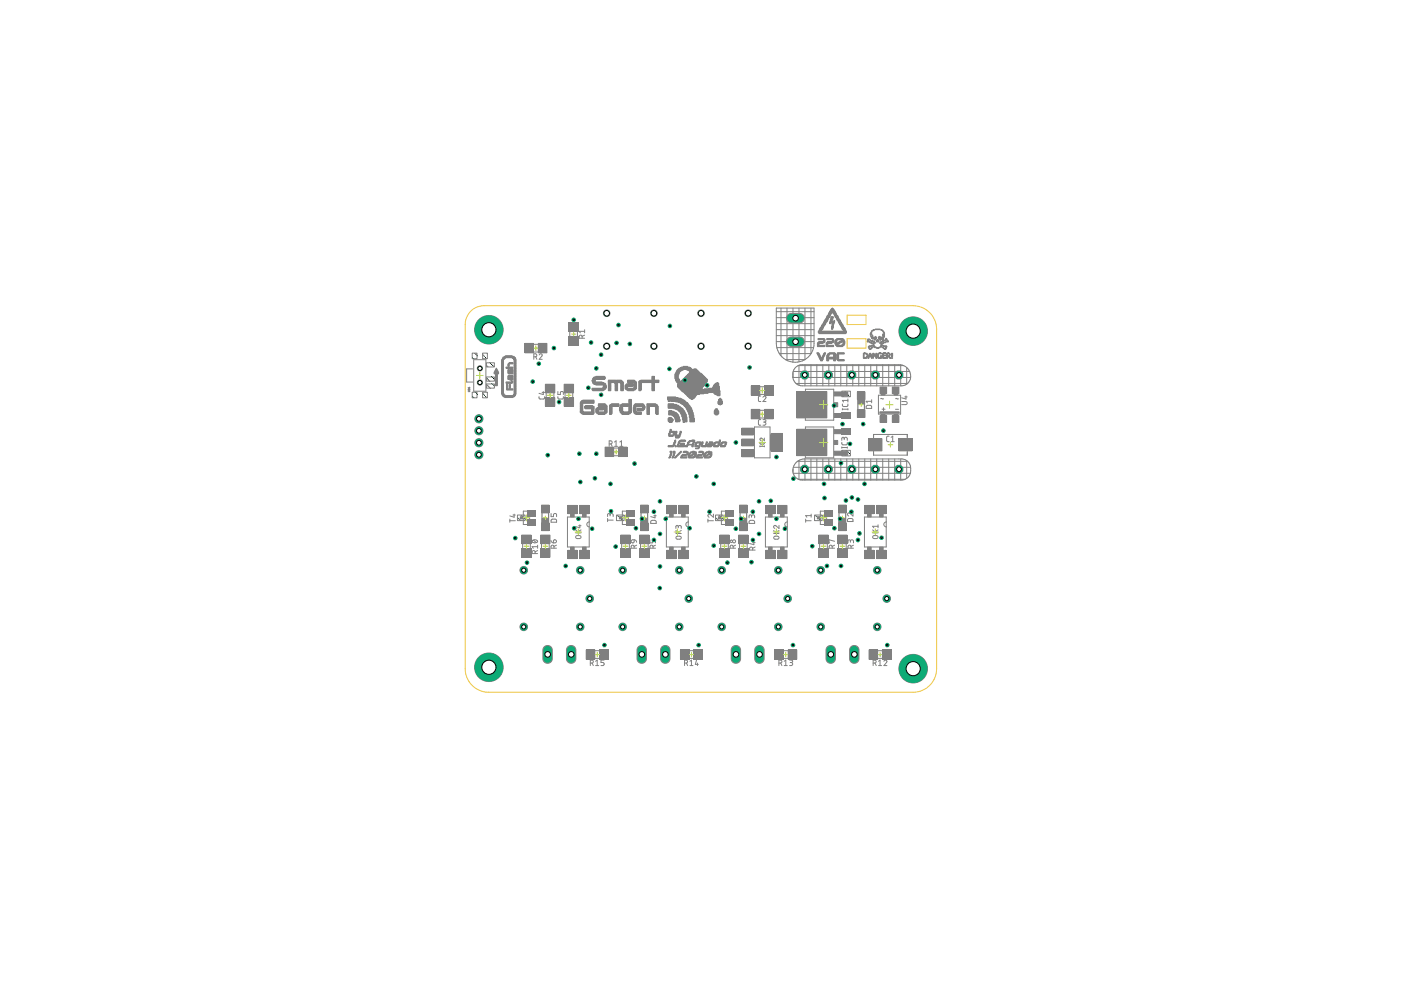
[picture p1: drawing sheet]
<svg xmlns="http://www.w3.org/2000/svg" width="297mm" height="210mm" viewBox="0 0 297 210" stroke-linecap="round" stroke-linejoin="round" font-family="sans-serif">
<g fill="#808080" stroke="#808080" stroke-width=".21">
<path d="M189.2 88.2h1.4v1.4h-1.4z"/>
<path d="M186.6 88.2h1.4v1.4h-1.4z"/>
<path d="M186.6 82.1h1.4v1.4h-1.4z"/>
<path d="M189.2 82.1h1.4v1.4h-1.4z"/>
<path d="M157.3 90.8h2.4v1.4h-2.4z"/>
<path d="M157.3 93.1h2.4v1.4h-2.4z"/>
<path d="M157.3 95.4h2.4v1.4h-2.4z"/>
<path d="M163.5 91.9h2.4v3.8h-2.4z"/>
<path d="M159.3 81.8h1.8v2h-1.8z"/>
<path d="M162.1 81.8h1.8v2h-1.8z"/>
<path d="M115.6 81.5h2v1.8h-2z"/>
<path d="M115.6 84.3h2v1.8h-2z"/>
<path d="M184.2 93h2.8v2.6h-2.8z"/>
<path d="M190.6 93h2.8v2.6h-2.8z"/>
<path d="M159.3 86.8h1.8v2h-1.8z"/>
<path d="M162.1 86.8h1.8v2h-1.8z"/>
<path d="M119.6 81.5h2v1.8h-2z"/>
<path d="M119.6 84.3h2v1.8h-2z"/>
<path d="M120.6 71.3h2v1.9h-2z"/>
<path d="M120.6 68.5h2v1.8h-2z"/>
<path d="M168.9 91h6.4v5.6h-6.4z"/>
<path d="M178.5 95.5h1.8v1.2h-1.8z"/>
<path d="M178.5 90.9h1.8v1.2h-1.8z"/>
<path d="M181.8 83.1h1.6v1.6h-1.6z"/>
<path d="M181.8 86.9h1.6v1.6h-1.6z"/>
<path d="M111.3 72.8h1.8v2h-1.8z"/>
<path d="M114.1 72.8h1.9v2h-1.9z"/>
<path d="M168.9 83h6.4v5.6h-6.4z"/>
<path d="M178.5 87.5h1.8v1.2h-1.8z"/>
<path d="M178.5 82.9h1.8v1.2h-1.8z"/>
<path d="M185.9 107.2h2v1.7h-2z"/>
<path d="M183.3 107.2h2v1.7h-2z"/>
<path d="M183.3 116.7h2v1.7h-2z"/>
<path d="M185.9 116.7h2v1.7h-2z"/>
<path d="M172.7 109.2h1.6v1.2h-1.6z"/>
<path d="M174.9 108.2h1.6v1.2h-1.6z"/>
<path d="M174.9 110.2h1.6v1.1h-1.6z"/>
<path d="M177.8 110.9h1.6v1.6h-1.6z"/>
<path d="M177.8 107.1h1.6v1.6h-1.6z"/>
<path d="M177.6 116.3h2v1.8h-2z"/>
<path d="M177.6 113.5h2v1.8h-2z"/>
<path d="M164.9 107.2h2v1.7h-2z"/>
<path d="M162.3 107.2h2v1.7h-2z"/>
<path d="M162.3 116.7h2v1.7h-2z"/>
<path d="M164.9 116.7h2v1.7h-2z"/>
<path d="M151.7 109.2h1.6v1.2h-1.6z"/>
<path d="M153.9 108.2h1.6v1.2h-1.6z"/>
<path d="M153.9 110.2h1.6v1.1h-1.6z"/>
<path d="M156.8 110.9h1.6v1.6h-1.6z"/>
<path d="M156.8 107.1h1.6v1.6h-1.6z"/>
<path d="M156.6 116.3h2v1.8h-2z"/>
<path d="M156.6 113.5h2v1.8h-2z"/>
<path d="M143.9 107.2h2v1.7h-2z"/>
<path d="M141.4 107.2h1.9v1.7h-1.9z"/>
<path d="M141.4 116.7h1.9v1.7h-1.9z"/>
<path d="M143.9 116.7h2v1.7h-2z"/>
<path d="M130.7 109.2h1.6v1.2h-1.6z"/>
<path d="M132.9 108.2h1.6v1.2h-1.6z"/>
<path d="M132.9 110.2h1.6v1.1h-1.6z"/>
<path d="M135.8 110.9h1.6v1.6h-1.6z"/>
<path d="M135.8 107.1h1.6v1.6h-1.6z"/>
<path d="M135.6 116.3h2v1.8h-2z"/>
<path d="M135.6 113.5h2v1.8h-2z"/>
<path d="M122.9 107.2h2v1.7h-2z"/>
<path d="M120.4 107.2h1.9v1.7h-1.9z"/>
<path d="M120.4 116.7h1.9v1.7h-1.9z"/>
<path d="M122.9 116.7h2v1.7h-2z"/>
<path d="M109.7 109.2h1.6v1.2h-1.6z"/>
<path d="M111.9 108.2h1.6v1.2h-1.6z"/>
<path d="M111.9 110.2h1.6v1.1h-1.6z"/>
<path d="M114.8 110.9h1.6v1.6h-1.6z"/>
<path d="M114.8 107.1h1.6v1.6h-1.6z"/>
<path d="M114.6 116.3h2v1.8h-2z"/>
<path d="M114.6 113.5h2v1.8h-2z"/>
<path d="M173.6 116.3h2v1.8h-2z"/>
<path d="M173.6 113.5h2v1.8h-2z"/>
<path d="M152.6 116.3h2v1.8h-2z"/>
<path d="M152.6 113.5h2v1.8h-2z"/>
<path d="M131.6 116.3h2v1.8h-2z"/>
<path d="M131.6 113.5h2v1.8h-2z"/>
<path d="M110.6 116.3h2v1.8h-2z"/>
<path d="M110.6 113.5h2v1.8h-2z"/>
<path d="M131.1 94.8h1.8v2h-1.8z"/>
<path d="M128.3 94.8h1.8v2h-1.8z"/>
<path d="M102.3 74.9h1v1.2h-1z"/>
<path d="M100.1 74.9h1v1.2h-1z"/>
<path d="M100.1 83.2h1v1.1h-1z"/>
<path d="M102.3 83.2h1v1.1h-1z"/>
<path d="M103.1 76.9h1.7v.9h-1.7z"/>
<path d="M103.1 79.9h1.7v.9h-1.7z"/>
<path d="M103.1 81.4h1.7v.9h-1.7z"/>
<path d="M184.3 137.8h1.8v2h-1.8z"/>
<path d="M187.1 137.8h1.8v2h-1.8z"/>
<path d="M164.3 137.8h1.8v2h-1.8z"/>
<path d="M167.1 137.8h1.8v2h-1.8z"/>
<path d="M144.3 137.8h1.8v2h-1.8z"/>
<path d="M147.1 137.8h1.8v2h-1.8z"/>
<path d="M124.3 137.8h1.8v2h-1.8z"/>
<path d="M127.1 137.8h1.8v2h-1.8z"/>
<path d="M167 66.8l.6-.3h2.1a1 1 0 0 1 .8 1 1 1 0 0 1-.8 1h-2.1a1.01 1.01 0 0 1-.6-1.7z"/>
<path d="M167 71.8l.6-.3h2.1a1 1 0 0 1 .8 1 1 1 0 0 1-.8 .9h-2.1a1.01 1.01 0 0 1-.6-1.6z"/>
<path d="M175.3 137.2a1.01 1.01 0 0 1 1.1-.3 1.01 1.01 0 0 1 .7 .8v2.1a1 1 0 0 1-1 .8 1 1 0 0 1-1-.8v-2.1z"/>
<path d="M180.3 137.2a1.01 1.01 0 0 1 1.1-.3 1.01 1.01 0 0 1 .7 .8v2.1a1 1 0 0 1-1 .8 1 1 0 0 1-1-.8v-2.1z"/>
<path d="M155.2 137.2a1.01 1.01 0 0 1 1.1-.3 1.01 1.01 0 0 1 .7 .8v2.1a1 1 0 0 1-1 .8 1 1 0 0 1-1-.8v-2.1z"/>
<path d="M160.2 137.2a1.01 1.01 0 0 1 1.1-.3 1.01 1.01 0 0 1 .7 .8v2.1a1 1 0 0 1-1 .8 1 1 0 0 1-1-.8v-2.1z"/>
<path d="M135.3 137.2a1.01 1.01 0 0 1 1-.3 1.01 1.01 0 0 1 .8 .8v2.1a1 1 0 0 1-1 .8 1 1 0 0 1-1-.8v-2.1z"/>
<path d="M140.3 137.2a1.01 1.01 0 0 1 1-.3 1.01 1.01 0 0 1 .7 .8v2.1a1 1 0 0 1-.9 .8 1 1 0 0 1-1-.8v-2.1z"/>
<path d="M115.3 137.2a1.01 1.01 0 0 1 1.1-.3 1.01 1.01 0 0 1 .7 .8v2.1a1 1 0 0 1-1 .8 1 1 0 0 1-1-.8v-2.1z"/>
<path d="M120.3 137.2a1.01 1.01 0 0 1 1.1-.3 1.01 1.01 0 0 1 .7 .8v2.1a1 1 0 0 1-1 .8 1 1 0 0 1-1-.8v-2.1z"/>
<path d="M186.5 87.3h4.1v.3h-4.1z"/>
<path d="M176.8 93.4h.8v.8h-.8z"/>
<path d="M176.8 85.4h.8v.8h-.8z"/>
<path d="M189.5 87.9h.9v1.4h-.9z"/>
<path d="M186.8 87.9h.8v1.4h-.8z"/>
<path d="M186.8 82.4h.8v1.4h-.8z"/>
<path d="M189.5 82.4h.9v1.4h-.9z"/>
<path d="M163.4 92.2h1.9v3.2h-1.9z"/>
<path d="M157.9 93.4h1.9v.8h-1.9z"/>
<path d="M157.9 91.1h1.9v.8h-1.9z"/>
<path d="M157.9 95.7h1.9v.8h-1.9z"/>
<path d="M162.6 81.9h.7v1.8h-.7z"/>
<path d="M159.9 81.9h.7v1.8h-.7z"/>
<path d="M115.8 84.8h1.7v.7h-1.7z"/>
<path d="M115.8 82.1h1.7v.7h-1.7z"/>
<path d="M162.6 86.9h.7v1.8h-.7z"/>
<path d="M159.9 86.9h.7v1.8h-.7z"/>
<path d="M119.7 84.8h1.8v.7h-1.8z"/>
<path d="M119.7 82.1h1.8v.7h-1.8z"/>
<path d="M120.8 69.1h1.7v.7h-1.7z"/>
<path d="M120.8 71.8h1.7v.7h-1.7z"/>
<path d="M176.9 95.7h2.8v.8h-2.8z"/>
<path d="M176.9 91.1h2.8v.8h-2.8z"/>
<path d="M182.1 83.9h.9v.7h-.9z"/>
<path d="M182.1 87h.9v.8h-.9z"/>
<path d="M181.9 84.8h1.4v.9h-1.4z"/>
<path d="M114.6 72.9h.7v1.8h-.7z"/>
<path d="M112 72.9h.7v1.8h-.7z"/>
<path d="M176.9 87.7h2.8v.8h-2.8z"/>
<path d="M176.9 83.1h2.8v.8h-2.8z"/>
<path d="M186.5 107.7h.7v1.9h-.7z"/>
<path d="M183.9 107.7h.8v1.9h-.8z"/>
<path d="M183.9 116h.8v1.9h-.8z"/>
<path d="M186.5 116h.7v1.9h-.7z"/>
<path d="M173.3 109.6h.6v.4h-.6z"/>
<path d="M175.3 108.6h.6v.5h-.6z"/>
<path d="M175.3 110.5h.6v.5h-.6z"/>
<path d="M178.2 111h.8v.8h-.8z"/>
<path d="M178.2 107.8h.8v.8h-.8z"/>
<path d="M177.9 110h1.3v.8h-1.3z"/>
<path d="M177.7 114.1h1.8v.7h-1.8z"/>
<path d="M177.7 116.8h1.8v.7h-1.8z"/>
<path d="M165.5 107.7h.7v1.9h-.7z"/>
<path d="M162.9 107.7h.8v1.9h-.8z"/>
<path d="M162.9 116h.8v1.9h-.8z"/>
<path d="M165.5 116h.7v1.9h-.7z"/>
<path d="M152.3 109.6h.6v.4h-.6z"/>
<path d="M154.3 108.6h.6v.5h-.6z"/>
<path d="M154.3 110.5h.6v.5h-.6z"/>
<path d="M157.2 111h.9v.8h-.9z"/>
<path d="M157.2 107.8h.9v.8h-.9z"/>
<path d="M156.9 110h1.4v.8h-1.4z"/>
<path d="M156.7 114.1h1.8v.7h-1.8z"/>
<path d="M156.7 116.8h1.8v.7h-1.8z"/>
<path d="M144.5 107.7h.8v1.9h-.8z"/>
<path d="M142 107.7h.7v1.9h-.7z"/>
<path d="M142 116h.7v1.9h-.7z"/>
<path d="M144.5 116h.8v1.9h-.8z"/>
<path d="M131.3 109.6h.6v.4h-.6z"/>
<path d="M133.3 108.6h.6v.5h-.6z"/>
<path d="M133.3 110.5h.6v.5h-.6z"/>
<path d="M136.2 111h.9v.8h-.9z"/>
<path d="M136.2 107.8h.9v.8h-.9z"/>
<path d="M135.9 110h1.4v.8h-1.4z"/>
<path d="M135.7 114.1h1.8v.7h-1.8z"/>
<path d="M135.7 116.8h1.8v.7h-1.8z"/>
<path d="M123.5 107.7h.8v1.9h-.8z"/>
<path d="M121 107.7h.7v1.9h-.7z"/>
<path d="M121 116h.7v1.9h-.7z"/>
<path d="M123.5 116h.8v1.9h-.8z"/>
<path d="M110.3 109.6h.6v.4h-.6z"/>
<path d="M112.3 108.6h.6v.5h-.6z"/>
<path d="M112.3 110.5h.6v.5h-.6z"/>
<path d="M115.2 111h.9v.8h-.9z"/>
<path d="M115.2 107.8h.9v.8h-.9z"/>
<path d="M114.9 110h1.4v.8h-1.4z"/>
<path d="M114.7 114.1h1.8v.7h-1.8z"/>
<path d="M114.7 116.8h1.8v.7h-1.8z"/>
<path d="M173.7 114.1h1.8v.7h-1.8z"/>
<path d="M173.7 116.8h1.8v.7h-1.8z"/>
<path d="M152.7 114.1h1.8v.7h-1.8z"/>
<path d="M152.7 116.8h1.8v.7h-1.8z"/>
<path d="M131.7 114.1h1.8v.7h-1.8z"/>
<path d="M131.7 116.8h1.8v.7h-1.8z"/>
<path d="M110.7 114.1h1.8v.7h-1.8z"/>
<path d="M110.7 116.8h1.8v.7h-1.8z"/>
<path d="M128.9 94.9h.7v1.8h-.7z"/>
<path d="M131.6 94.9h.7v1.8h-.7z"/>
<path d="M187.6 137.9h.7v1.8h-.7z"/>
<path d="M184.9 137.9h.7v1.8h-.7z"/>
<path d="M167.6 137.9h.7v1.8h-.7z"/>
<path d="M164.9 137.9h.7v1.8h-.7z"/>
<path d="M147.6 137.9h.7v1.8h-.7z"/>
<path d="M144.9 137.9h.7v1.8h-.7z"/>
<path d="M127.6 137.9h.7v1.8h-.7z"/>
<path d="M124.9 137.9h.7v1.8h-.7z"/>
<path d="M141.8 97h.2v.1h-.2z"/>
<path d="M142.5 97h.2v.1h-.2z"/>
<path d="M143 97h.3v.1h-.3z"/>
<path d="M144.3 97h1.3v.1h-1.3z"/>
<path d="M146 97h1.1v.1h-1.1z"/>
<path d="M147.6 97h1.3v.1h-1.3z"/>
<path d="M149.3 97h1.1v.1h-1.1z"/>
<path d="M141.9 96.9h.3v.1h-.3z"/>
<path d="M142.6 96.9h.3v.1h-.3z"/>
<path d="M143.1 96.9h.3v.1h-.3z"/>
<path d="M144.3 96.9h1.3v.1h-1.3z"/>
<path d="M146 96.9h1.3v.1h-1.3z"/>
<path d="M147.6 96.9h1.3v.1h-1.3z"/>
<path d="M149.3 96.9h1.3v.1h-1.3z"/>
<path d="M141.9 96.7h.3v.2h-.3z"/>
<path d="M142.6 96.7h.3v.2h-.3z"/>
<path d="M143.3 96.7h.2v.2h-.2z"/>
<path d="M144.4 96.7h.3v.2h-.3z"/>
<path d="M145.9 96.7h.4v.2h-.4z"/>
<path d="M147.1 96.7h.4v.2h-.4z"/>
<path d="M147.7 96.7h.3v.2h-.3z"/>
<path d="M149.2 96.7h.4v.2h-.4z"/>
<path d="M150.4 96.7h.4v.2h-.4z"/>
<path d="M142.1 96.6l.1 .1z"/>
<path d="M142.7 96.6l.2 .1z"/>
<path d="M143.4 96.6h.2v.1h-.2z"/>
<path d="M144.4 96.6h.3v.1h-.3z"/>
<path d="M145.9 96.6h.3v.1h-.3z"/>
<path d="M146.3 96.6h.3v.1h-.3z"/>
<path d="M147.2 96.6h.3v.1h-.3z"/>
<path d="M147.7 96.6h.3v.1h-.3z"/>
<path d="M149.2 96.6h.3v.1h-.3z"/>
<path d="M149.6 96.6h.3v.1h-.3z"/>
<path d="M150.5 96.6h.3v.1h-.3z"/>
<path d="M142.1 96.5h.2v.1h-.2z"/>
<path d="M142.7 96.5h.3v.1h-.3z"/>
<path d="M143.5 96.5h.3v.1h-.3z"/>
<path d="M144.6 96.5h.9v.1h-.9z"/>
<path d="M145.9 96.5h.3v.1h-.3z"/>
<path d="M146.4 96.5h.4v.1h-.4z"/>
<path d="M147.4 96.5h.2v.1h-.2z"/>
<path d="M147.9 96.5h.9v.1h-.9z"/>
<path d="M149.2 96.5h.3v.1h-.3z"/>
<path d="M149.7 96.5h.4v.1h-.4z"/>
<path d="M150.7 96.5h.2v.1h-.2z"/>
<path d="M142.1 96.3h.2v.2h-.2z"/>
<path d="M142.7 96.3h.3v.2h-.3z"/>
<path d="M143.7 96.3h.2v.2h-.2z"/>
<path d="M144.7 96.3h1.1v.2h-1.1z"/>
<path d="M146 96.3h.3v.2h-.3z"/>
<path d="M146.7 96.3h.4v.2h-.4z"/>
<path d="M147.4 96.3h.2v.2h-.2z"/>
<path d="M148 96.3h1.1v.2h-1.1z"/>
<path d="M149.3 96.3h.3v.2h-.3z"/>
<path d="M150 96.3h.4v.2h-.4z"/>
<path d="M150.7 96.3h.2v.2h-.2z"/>
<path d="M142.2 96.2l.1 .1z"/>
<path d="M142.9 96.2l.1 .1z"/>
<path d="M143.8 96.2h.2v.1h-.2z"/>
<path d="M145.6 96.2h.3v.1h-.3z"/>
<path d="M146 96.2h.3v.1h-.3z"/>
<path d="M146.8 96.2h.8v.1h-.8z"/>
<path d="M148.9 96.2h.3v.1h-.3z"/>
<path d="M149.3 96.2h.3v.1h-.3z"/>
<path d="M150.1 96.2h.8v.1h-.8z"/>
<path d="M142.2 96.1h.3v.1h-.3z"/>
<path d="M142.9 96.1h.2v.1h-.2z"/>
<path d="M143.9 96.1h.3v.1h-.3z"/>
<path d="M145.6 96.1h.3v.1h-.3z"/>
<path d="M146.2 96.1h.2v.1h-.2z"/>
<path d="M147.1 96.1h.5v.1h-.5z"/>
<path d="M148.9 96.1h.3v.1h-.3z"/>
<path d="M149.5 96.1h.2v.1h-.2z"/>
<path d="M150.4 96.1h.5v.1h-.5z"/>
<path d="M142.2 95.9h.3v.2h-.3z"/>
<path d="M142.9 95.9h.2v.2h-.2z"/>
<path d="M144.1 95.9h.2v.2h-.2z"/>
<path d="M145.6 95.9h.3v.2h-.3z"/>
<path d="M146.3 95.9h.3v.2h-.3z"/>
<path d="M147.2 95.9h.4v.2h-.4z"/>
<path d="M148.9 95.9h.3v.2h-.3z"/>
<path d="M149.6 95.9h.3v.2h-.3z"/>
<path d="M150.5 95.9h.4v.2h-.4z"/>
<path d="M142.1 95.8h.4v.1h-.4z"/>
<path d="M142.7 95.8h.4v.1h-.4z"/>
<path d="M144.2 95.8h.2v.1h-.2z"/>
<path d="M144.8 95.8h1.1v.1h-1.1z"/>
<path d="M146.4 95.8h1.2v.1h-1.2z"/>
<path d="M148.1 95.8h1.1v.1h-1.1z"/>
<path d="M149.7 95.8h1.2v.1h-1.2z"/>
<path d="M142.1 95.7h.4v.1h-.4z"/>
<path d="M142.7 95.7h.4v.1h-.4z"/>
<path d="M144.3 95.7l.1 .1z"/>
<path d="M145 95.7h.6v.1h-.6z"/>
<path d="M146.8 95.7h.4v.1h-.4z"/>
<path d="M148.3 95.7h.6v.1h-.6z"/>
<path d="M150.1 95.7h.4v.1h-.4z"/>
<path d="M147.5 95h.6v.1h-.6z"/>
<path d="M148 94.9h.3v.1h-.3z"/>
<path d="M148.1 94.7l.2 .2z"/>
<path d="M141.7 94.6h1v.1h-1z"/>
<path d="M143.1 94.6h.3v.1h-.3z"/>
<path d="M143.7 94.6h1.3v.1h-1.3z"/>
<path d="M145.1 94.6h.3v.1h-.3z"/>
<path d="M145.5 94.6h.3v.1h-.3z"/>
<path d="M146.7 94.6h.3v.1h-.3z"/>
<path d="M147.3 94.6h.7v.1h-.7z"/>
<path d="M148.1 94.6h.3v.1h-.3z"/>
<path d="M148.8 94.6h.9v.1h-.9z"/>
<path d="M150 94.6h.8v.1h-.8z"/>
<path d="M151.3 94.6h1v.1h-1z"/>
<path d="M152.8 94.6h.9v.1h-.9z"/>
<path d="M141.7 94.5h1.2v.1h-1.2z"/>
<path d="M143.1 94.5h.3v.1h-.3z"/>
<path d="M143.7 94.5h1.3v.1h-1.3z"/>
<path d="M145.1 94.5h.3v.1h-.3z"/>
<path d="M145.5 94.5h.3v.1h-.3z"/>
<path d="M146.7 94.5h.3v.1h-.3z"/>
<path d="M147.3 94.5h.7v.1h-.7z"/>
<path d="M148.1 94.5h.3v.1h-.3z"/>
<path d="M148.7 94.5h1v.1h-1z"/>
<path d="M149.9 94.5h1v.1h-1z"/>
<path d="M151.3 94.5h1.1v.1h-1.1z"/>
<path d="M152.8 94.5h1v.1h-1z"/>
<path d="M142.7 94.3h.3v.2h-.3z"/>
<path d="M143.7 94.3h.2v.2h-.2z"/>
<path d="M144.7 94.3h.3v.2h-.3z"/>
<path d="M145.6 94.3h.3v.2h-.3z"/>
<path d="M146.7 94.3h.3v.2h-.3z"/>
<path d="M147.4 94.3h.2v.2h-.2z"/>
<path d="M148.3 94.3l.1 .2z"/>
<path d="M148.7 94.3h.2v.2h-.2z"/>
<path d="M149.6 94.3l.1 .2z"/>
<path d="M149.9 94.3h.2v.2h-.2z"/>
<path d="M150.8 94.3h.2v.2h-.2z"/>
<path d="M151.3 94.3h.3v.2h-.3z"/>
<path d="M152.3 94.3h.2v.2h-.2z"/>
<path d="M152.8 94.3h.2v.2h-.2z"/>
<path d="M153.7 94.3l.1 .2z"/>
<path d="M142.7 94.2h.3v.1h-.3z"/>
<path d="M143.7 94.2h.2v.1h-.2z"/>
<path d="M144.8 94.2h.3v.1h-.3z"/>
<path d="M145.6 94.2h1.5v.1h-1.5z"/>
<path d="M147.4 94.2h.2v.1h-.2z"/>
<path d="M148.3 94.2h.2v.1h-.2z"/>
<path d="M148.7 94.2h.2v.1h-.2z"/>
<path d="M149.6 94.2h.3v.1h-.3z"/>
<path d="M150 94.2h.7v.1h-.7z"/>
<path d="M150.9 94.2l.1 .1z"/>
<path d="M151.3 94.2h.3v.1h-.3z"/>
<path d="M152.3 94.2h.2v.1h-.2z"/>
<path d="M152.8 94.2h.2v.1h-.2z"/>
<path d="M153.7 94.2h.3v.1h-.3z"/>
<path d="M142.9 94.1h.2v.1h-.2z"/>
<path d="M143.8 94.1l.1 .1z"/>
<path d="M144.2 94.1h.9v.1h-.9z"/>
<path d="M145.8 94.1h.2v.1h-.2z"/>
<path d="M146.8 94.1h.3v.1h-.3z"/>
<path d="M147.4 94.1h.2v.1h-.2z"/>
<path d="M148.3 94.1h.2v.1h-.2z"/>
<path d="M148.7 94.1h.2v.1h-.2z"/>
<path d="M149.6 94.1h.3v.1h-.3z"/>
<path d="M150.1 94.1h.7v.1h-.7z"/>
<path d="M150.9 94.1h.3v.1h-.3z"/>
<path d="M151.3 94.1h.3v.1h-.3z"/>
<path d="M152.3 94.1h.2v.1h-.2z"/>
<path d="M152.8 94.1h.2v.1h-.2z"/>
<path d="M153.7 94.1h.3v.1h-.3z"/>
<path d="M142.9 94h.2v.1h-.2z"/>
<path d="M143.8 94h.2v.1h-.2z"/>
<path d="M144.2 94h.9v.1h-.9z"/>
<path d="M145.8 94h.2v.1h-.2z"/>
<path d="M146.8 94h.3v.1h-.3z"/>
<path d="M147.5 94h.2v.1h-.2z"/>
<path d="M148.4 94l.1 .1z"/>
<path d="M148.8 94h.3v.1h-.3z"/>
<path d="M149.7 94l.2 .1z"/>
<path d="M150.9 94h.3v.1h-.3z"/>
<path d="M151.4 94h.3v.1h-.3z"/>
<path d="M152.4 94h.2v.1h-.2z"/>
<path d="M152.9 94h.3v.1h-.3z"/>
<path d="M153.8 94l.2 .1z"/>
<path d="M142.9 93.8h.2v.1h-.2z"/>
<path d="M143.8 93.8h.2v.1h-.2z"/>
<path d="M145.8 93.8h.2v.1h-.2z"/>
<path d="M147 93.8h.2v.1h-.2z"/>
<path d="M147.5 93.8h1.2v.1h-1.2z"/>
<path d="M148.8 93.8h.3v.1h-.3z"/>
<path d="M149.7 93.8h.3v.1h-.3z"/>
<path d="M150.4 93.8h.8v.1h-.8z"/>
<path d="M151.4 93.8h.9v.1h-.9z"/>
<path d="M152.4 93.8h.2v.1h-.2z"/>
<path d="M152.9 93.8h1.2v.1h-1.2z"/>
<path d="M143 93.7h.3v.1h-.3z"/>
<path d="M143.9 93.7h.3v.1h-.3z"/>
<path d="M145.9 93.7h.3v.1h-.3z"/>
<path d="M147 93.7h.2v.1h-.2z"/>
<path d="M147.7 93.7h.8v.1h-.8z"/>
<path d="M148.8 93.7h.3v.1h-.3z"/>
<path d="M149.7 93.7h.3v.1h-.3z"/>
<path d="M150.4 93.7h.7v.1h-.7z"/>
<path d="M151.7 93.7h1v.1h-1z"/>
<path d="M153.2 93.7h.8v.1h-.8z"/>
<path d="M143 93.6h.3v.1h-.3z"/>
<path d="M143.9 93.6h.3v.1h-.3z"/>
<path d="M146 93.6h.4v.1h-.4z"/>
<path d="M147 93.6h.2v.1h-.2z"/>
<path d="M152.5 93.6h.3v.1h-.3z"/>
<path d="M143 93.4h.3v.2h-.3z"/>
<path d="M144.1 93.4h1.3v.2h-1.3z"/>
<path d="M146.2 93.4h1.1v.2h-1.1z"/>
<path d="M152.5 93.4h.3v.2h-.3z"/>
<path d="M143.1 93.3l.2 .1z"/>
<path d="M144.3 93.3h.9v.1h-.9z"/>
<path d="M146.7 93.3h.5v.1h-.5z"/>
<path d="M152.5 93.3h.3v.1h-.3z"/>
<path d="M143.2 92.8h.7v.1h-.7z"/>
<path d="M143.8 92.6h.2v.2h-.2z"/>
<path d="M143.9 92.5h.3v.1h-.3z"/>
<path d="M141.8 92.4h.9v.1h-.9z"/>
<path d="M143.1 92.4h.7v.1h-.7z"/>
<path d="M143.9 92.4h.3v.1h-.3z"/>
<path d="M141.8 92.2h1.1v.2h-1.1z"/>
<path d="M143.1 92.2h1.1v.2h-1.1z"/>
<path d="M141.8 92.1h.2v.1h-.2z"/>
<path d="M142.7 92.1h.3v.1h-.3z"/>
<path d="M143.1 92.1h.3v.1h-.3z"/>
<path d="M144.1 92.1h.2v.1h-.2z"/>
<path d="M141.8 92h.2v.1h-.2z"/>
<path d="M142.7 92h.3v.1h-.3z"/>
<path d="M143.1 92h.3v.1h-.3z"/>
<path d="M144.1 92h.2v.1h-.2z"/>
<path d="M141.8 91.8h.2v.2h-.2z"/>
<path d="M142.7 91.8h.3v.2h-.3z"/>
<path d="M143.1 91.8h.3v.2h-.3z"/>
<path d="M144.1 91.8h.2v.2h-.2z"/>
<path d="M141.9 91.7h.3v.1h-.3z"/>
<path d="M142.9 91.7h.2v.1h-.2z"/>
<path d="M143.3 91.7h.2v.1h-.2z"/>
<path d="M144.2 91.7h.2v.1h-.2z"/>
<path d="M141.9 91.6h.3v.1h-.3z"/>
<path d="M142.3 91.6h.8v.1h-.8z"/>
<path d="M143.3 91.6h.2v.1h-.2z"/>
<path d="M144.2 91.6h.2v.1h-.2z"/>
<path d="M141.9 91.4h.3v.2h-.3z"/>
<path d="M142.3 91.4h.7v.2h-.7z"/>
<path d="M143.3 91.4h.2v.2h-.2z"/>
<path d="M144.2 91.4h.2v.2h-.2z"/>
<path d="M142.1 91.3h.2v.1h-.2z"/>
<path d="M142.1 91.2h.2v.1h-.2z"/>
<path d="M142.1 91h.2v.2h-.2z"/>
<path d="M141.9 89.5h.6v.1h-.6z"/>
<path d="M144.8 89.5h.3v.1h-.3z"/>
<path d="M141.8 89.3h.8v.2h-.8z"/>
<path d="M143.3 89.3h.5v.2h-.5z"/>
<path d="M143.9 89.3l.1 .2z"/>
<path d="M144.8 89.3h.8v.2h-.8z"/>
<path d="M146.3 89.3h.9v.2h-.9z"/>
<path d="M141.7 89.2h.9v.1h-.9z"/>
<path d="M143.3 89.2h.9v.1h-.9z"/>
<path d="M144.8 89.2h.8v.1h-.8z"/>
<path d="M146.3 89.2h.9v.1h-.9z"/>
<path d="M141.7 89h1v.2h-1z"/>
<path d="M143.3 89h.9v.2h-.9z"/>
<path d="M144.8 89h.8v.2h-.8z"/>
<path d="M146.3 89h.9v.2h-.9z"/>
<path d="M141.7 88.9h1v.1h-1z"/>
<path d="M143.3 88.9h.9v.1h-.9z"/>
<path d="M144.7 88.9h.9v.1h-.9z"/>
<path d="M146.3 88.9h.9v.1h-.9z"/>
<path d="M141.7 88.8h.9v.1h-.9z"/>
<path d="M143.1 88.8h.9v.1h-.9z"/>
<path d="M144.7 88.8h.9v.1h-.9z"/>
<path d="M146.3 88.8h.9v.1h-.9z"/>
<path d="M141.7 88.7h.8v.1h-.8z"/>
<path d="M143.1 88.7h.9v.1h-.9z"/>
<path d="M144.7 88.7h.9v.1h-.9z"/>
<path d="M146.3 88.7h.9v.1h-.9z"/>
<path d="M141.8 88.5h.5v.1h-.5z"/>
<path d="M143.1 88.5h.9v.1h-.9z"/>
<path d="M144.7 88.5h.9v.1h-.9z"/>
<path d="M146.3 88.5h.8v.1h-.8z"/>
<path d="M143 88.4h1v.1h-1z"/>
<path d="M144.7 88.4h.9v.1h-.9z"/>
<path d="M146.2 88.4h.9v.1h-.9z"/>
<path d="M143 88.3h.9v.1h-.9z"/>
<path d="M144.6 88.3h.9v.1h-.9z"/>
<path d="M146.2 88.3h.9v.1h-.9z"/>
<path d="M142.7 88.1h1.2v.2h-1.2z"/>
<path d="M144.6 88.1h.9v.2h-.9z"/>
<path d="M146.2 88.1h.9v.2h-.9z"/>
<path d="M142.5 88h1.3v.1h-1.3z"/>
<path d="M144.6 88h.9v.1h-.9z"/>
<path d="M146.2 88h.9v.1h-.9z"/>
<path d="M141.8 87.9h2v.1h-2z"/>
<path d="M144.4 87.9h1.1v.1h-1.1z"/>
<path d="M146.2 87.9h.8v.1h-.8z"/>
<path d="M151.7 87.9h.4v.1h-.4z"/>
<path d="M123.5 87.7h2.3v.2h-2.3z"/>
<path d="M126.9 87.7h1.3v.2h-1.3z"/>
<path d="M129.2 87.7h.4v.2h-.4z"/>
<path d="M131.9 87.7h1.4v.2h-1.4z"/>
<path d="M134.8 87.7h1.2v.2h-1.2z"/>
<path d="M137.2 87.7h.5v.2h-.5z"/>
<path d="M139.2 87.7h.4v.2h-.4z"/>
<path d="M141.8 87.7h1.9v.2h-1.9z"/>
<path d="M144.4 87.7h1v.2h-1z"/>
<path d="M146 87.7h1v.2h-1z"/>
<path d="M151.6 87.7h.7v.2h-.7z"/>
<path d="M123.3 87.6h2.6v.1h-2.6z"/>
<path d="M126.6 87.6h1.9v.1h-1.9z"/>
<path d="M129.2 87.6h.6v.1h-.6z"/>
<path d="M131.7 87.6h1.9v.1h-1.9z"/>
<path d="M134.5 87.6h1.5v.1h-1.5z"/>
<path d="M137.2 87.6h.5v.1h-.5z"/>
<path d="M139 87.6h.5v.1h-.5z"/>
<path d="M141.8 87.6h1.7v.1h-1.7z"/>
<path d="M144.3 87.6h1.1v.1h-1.1z"/>
<path d="M146 87.6h1v.1h-1z"/>
<path d="M151.4 87.6h1v.1h-1z"/>
<path d="M123.1 87.5h2.8v.1h-2.8z"/>
<path d="M126.5 87.5h2.1v.1h-2.1z"/>
<path d="M129.2 87.5h.6v.1h-.6z"/>
<path d="M131.6 87.5h2.1v.1h-2.1z"/>
<path d="M134.4 87.5h1.6v.1h-1.6z"/>
<path d="M137.2 87.5h.5v.1h-.5z"/>
<path d="M139 87.5h.5v.1h-.5z"/>
<path d="M141.8 87.5h1.6v.1h-1.6z"/>
<path d="M144.3 87.5h.9v.1h-.9z"/>
<path d="M146 87.5h1v.1h-1z"/>
<path d="M151.4 87.5h1v.1h-1z"/>
<path d="M123 87.3h2.9v.2h-2.9z"/>
<path d="M126.3 87.3h2.4v.2h-2.4z"/>
<path d="M129.2 87.3h.6v.2h-.6z"/>
<path d="M131.5 87.3h2.4v.2h-2.4z"/>
<path d="M134.4 87.3h1.6v.2h-1.6z"/>
<path d="M137.2 87.3h.5v.2h-.5z"/>
<path d="M139 87.3h.5v.2h-.5z"/>
<path d="M141.8 87.3h1.3v.2h-1.3z"/>
<path d="M144.2 87.3h1v.2h-1z"/>
<path d="M145.9 87.3h.9v.2h-.9z"/>
<path d="M151.4 87.3h1v.2h-1z"/>
<path d="M123 87.2h.7v.1h-.7z"/>
<path d="M125.4 87.2h.5v.1h-.5z"/>
<path d="M126.3 87.2h.6v.1h-.6z"/>
<path d="M128.2 87.2h.5v.1h-.5z"/>
<path d="M129.2 87.2h.6v.1h-.6z"/>
<path d="M131.5 87.2h.7v.1h-.7z"/>
<path d="M133.2 87.2h.7v.1h-.7z"/>
<path d="M134.4 87.2h.5v.1h-.5z"/>
<path d="M137.2 87.2h.5v.1h-.5z"/>
<path d="M139 87.2h.5v.1h-.5z"/>
<path d="M141.8 87.2h1.1v.1h-1.1z"/>
<path d="M144 87.2h1.1v.1h-1.1z"/>
<path d="M145.9 87.2h.9v.1h-.9z"/>
<path d="M151.4 87.2h1v.1h-1z"/>
<path d="M123 87.1h.5v.1h-.5z"/>
<path d="M125.4 87.1h.5v.1h-.5z"/>
<path d="M126.3 87.1h.6v.1h-.6z"/>
<path d="M128.2 87.1h.5v.1h-.5z"/>
<path d="M129.2 87.1h.6v.1h-.6z"/>
<path d="M131.5 87.1h.5v.1h-.5z"/>
<path d="M133.3 87.1h.6v.1h-.6z"/>
<path d="M134.3 87.1h.5v.1h-.5z"/>
<path d="M137.2 87.1h.5v.1h-.5z"/>
<path d="M139 87.1h.5v.1h-.5z"/>
<path d="M141.8 87.1h.7v.1h-.7z"/>
<path d="M143.9 87.1h1.2v.1h-1.2z"/>
<path d="M145.8 87.1h1v.1h-1z"/>
<path d="M151.4 87.1h.9v.1h-.9z"/>
<path d="M123 87h.5v.1h-.5z"/>
<path d="M125.4 87h.5v.1h-.5z"/>
<path d="M126.3 87h.6v.1h-.6z"/>
<path d="M128.2 87h.5v.1h-.5z"/>
<path d="M129.2 87h.6v.1h-.6z"/>
<path d="M131.3 87h.7v.1h-.7z"/>
<path d="M133.3 87h.6v.1h-.6z"/>
<path d="M134.3 87h.5v.1h-.5z"/>
<path d="M135.1 87h1.3v.1h-1.3z"/>
<path d="M137.2 87h.5v.1h-.5z"/>
<path d="M139 87h.5v.1h-.5z"/>
<path d="M143.8 87h1.2v.1h-1.2z"/>
<path d="M145.8 87h.9v.1h-.9z"/>
<path d="M151.6 87h.7v.1h-.7z"/>
<path d="M123 86.8h.5v.1h-.5z"/>
<path d="M125.4 86.8h.5v.1h-.5z"/>
<path d="M126.3 86.8h1.6v.1h-1.6z"/>
<path d="M128.2 86.8h.5v.1h-.5z"/>
<path d="M129.2 86.8h.6v.1h-.6z"/>
<path d="M131.3 86.8h.7v.1h-.7z"/>
<path d="M133.3 86.8h.6v.1h-.6z"/>
<path d="M134.3 86.8h.5v.1h-.5z"/>
<path d="M135.1 86.8h1.4v.1h-1.4z"/>
<path d="M137.2 86.8h.5v.1h-.5z"/>
<path d="M139 86.8h.5v.1h-.5z"/>
<path d="M143.5 86.8h1.3v.1h-1.3z"/>
<path d="M145.6 86.8h1.1v.1h-1.1z"/>
<path d="M151.6 86.8h.5v.1h-.5z"/>
<path d="M123 86.7h.5v.1h-.5z"/>
<path d="M125.4 86.7h.5v.1h-.5z"/>
<path d="M126.3 86.7h1.8v.1h-1.8z"/>
<path d="M128.2 86.7h.5v.1h-.5z"/>
<path d="M129.2 86.7h.6v.1h-.6z"/>
<path d="M131.3 86.7h.7v.1h-.7z"/>
<path d="M133.3 86.7h.6v.1h-.6z"/>
<path d="M134.3 86.7h.5v.1h-.5z"/>
<path d="M135.1 86.7h1.5v.1h-1.5z"/>
<path d="M137.2 86.7h.5v.1h-.5z"/>
<path d="M139 86.7h.5v.1h-.5z"/>
<path d="M143.3 86.7h1.5v.1h-1.5z"/>
<path d="M145.6 86.7h1.1v.1h-1.1z"/>
<path d="M151.7 86.7h.4v.1h-.4z"/>
<path d="M123 86.6h.5v.1h-.5z"/>
<path d="M124.1 86.6h1.8v.1h-1.8z"/>
<path d="M126.5 86.6h1.5v.1h-1.5z"/>
<path d="M128.2 86.6h.5v.1h-.5z"/>
<path d="M129.2 86.6h.6v.1h-.6z"/>
<path d="M131.3 86.6h.7v.1h-.7z"/>
<path d="M133.3 86.6h.6v.1h-.6z"/>
<path d="M134.3 86.6h.5v.1h-.5z"/>
<path d="M135.1 86.6h1.5v.1h-1.5z"/>
<path d="M137.2 86.6h.5v.1h-.5z"/>
<path d="M139 86.6h.5v.1h-.5z"/>
<path d="M142.9 86.6h1.8v.1h-1.8z"/>
<path d="M145.5 86.6h1.1v.1h-1.1z"/>
<path d="M123 86.4h.5v.2h-.5z"/>
<path d="M124 86.4h1.9v.2h-1.9z"/>
<path d="M126.6 86.4h1.4v.2h-1.4z"/>
<path d="M128.2 86.4h.5v.2h-.5z"/>
<path d="M129.2 86.4h.6v.2h-.6z"/>
<path d="M131.3 86.4h.7v.2h-.7z"/>
<path d="M133.3 86.4h.6v.2h-.6z"/>
<path d="M134.3 86.4h.5v.2h-.5z"/>
<path d="M136.2 86.4h.6v.2h-.6z"/>
<path d="M137.2 86.4h.5v.2h-.5z"/>
<path d="M139 86.4h.5v.2h-.5z"/>
<path d="M141.7 86.4h2.8v.2h-2.8z"/>
<path d="M145.5 86.4h1.1v.2h-1.1z"/>
<path d="M123 86.3h.5v.1h-.5z"/>
<path d="M124 86.3h1.9v.1h-1.9z"/>
<path d="M127 86.3h.9v.1h-.9z"/>
<path d="M128.2 86.3h.5v.1h-.5z"/>
<path d="M129.2 86.3h.6v.1h-.6z"/>
<path d="M131.5 86.3h.5v.1h-.5z"/>
<path d="M133.3 86.3h.6v.1h-.6z"/>
<path d="M134.3 86.3h.5v.1h-.5z"/>
<path d="M136.2 86.3h.6v.1h-.6z"/>
<path d="M137.2 86.3h.5v.1h-.5z"/>
<path d="M139 86.3h.5v.1h-.5z"/>
<path d="M141.7 86.3h2.6v.1h-2.6z"/>
<path d="M145.4 86.3h1v.1h-1z"/>
<path d="M123 86.1h.5v.2h-.5z"/>
<path d="M124 86.1h1.9v.2h-1.9z"/>
<path d="M128.2 86.1h.5v.2h-.5z"/>
<path d="M129.2 86.1h.6v.2h-.6z"/>
<path d="M131.5 86.1h.5v.2h-.5z"/>
<path d="M133.3 86.1h.6v.2h-.6z"/>
<path d="M134.4 86.1h.5v.2h-.5z"/>
<path d="M136.2 86.1h.6v.2h-.6z"/>
<path d="M137.2 86.1h.5v.2h-.5z"/>
<path d="M138.9 86.1h.7v.2h-.7z"/>
<path d="M141.7 86.1h2.5v.2h-2.5z"/>
<path d="M145.2 86.1h1.1v.2h-1.1z"/>
<path d="M123 86h.5v.1h-.5z"/>
<path d="M124.1 86h1.6v.1h-1.6z"/>
<path d="M126.9 86h1.8v.1h-1.8z"/>
<path d="M129.2 86h2v.1h-2z"/>
<path d="M131.5 86h1.7v.1h-1.7z"/>
<path d="M133.3 86h.6v.1h-.6z"/>
<path d="M134.4 86h2.2v.1h-2.2z"/>
<path d="M137.2 86h2.2v.1h-2.2z"/>
<path d="M141.7 86h2.2v.1h-2.2z"/>
<path d="M145.1 86h1.2v.1h-1.2z"/>
<path d="M123 85.9h.5v.1h-.5z"/>
<path d="M126.9 85.9h1.7v.1h-1.7z"/>
<path d="M129.2 85.9h2v.1h-2z"/>
<path d="M131.5 85.9h1.7v.1h-1.7z"/>
<path d="M133.3 85.9h.6v.1h-.6z"/>
<path d="M134.4 85.9h2.2v.1h-2.2z"/>
<path d="M137.2 85.9h2.2v.1h-2.2z"/>
<path d="M141.7 85.9h2.1v.1h-2.1z"/>
<path d="M145 85.9h1.2v.1h-1.2z"/>
<path d="M123 85.7h.5v.2h-.5z"/>
<path d="M126.9 85.7h1.5v.2h-1.5z"/>
<path d="M129.4 85.7h1.8v.2h-1.8z"/>
<path d="M131.6 85.7h1.6v.2h-1.6z"/>
<path d="M133.3 85.7h.6v.2h-.6z"/>
<path d="M134.5 85.7h2v.2h-2z"/>
<path d="M137.2 85.7h2.1v.2h-2.1z"/>
<path d="M141.7 85.7h1.7v.2h-1.7z"/>
<path d="M144.8 85.7h1.2v.2h-1.2z"/>
<path d="M152.6 85.7l.2 .2z"/>
<path d="M123 85.6h.5v.1h-.5z"/>
<path d="M126.9 85.6h1.4v.1h-1.4z"/>
<path d="M129.6 85.6h1.6v.1h-1.6z"/>
<path d="M131.9 85.6h1.3v.1h-1.3z"/>
<path d="M133.3 85.6h.6v.1h-.6z"/>
<path d="M134.6 85.6h1.8v.1h-1.8z"/>
<path d="M137.2 85.6h1.8v.1h-1.8z"/>
<path d="M141.7 85.6h1.2v.1h-1.2z"/>
<path d="M144.6 85.6h1.3v.1h-1.3z"/>
<path d="M152.4 85.6h.6v.1h-.6z"/>
<path d="M123 85.5h.5v.1h-.5z"/>
<path d="M133.3 85.5h.6v.1h-.6z"/>
<path d="M144.4 85.5h1.5v.1h-1.5z"/>
<path d="M152.2 85.5h1v.1h-1z"/>
<path d="M123 85.4h2.9v.1h-2.9z"/>
<path d="M133.3 85.4h.6v.1h-.6z"/>
<path d="M144.2 85.4h1.6v.1h-1.6z"/>
<path d="M152.2 85.4h1v.1h-1z"/>
<path d="M123.1 85.2h2.8v.1h-2.8z"/>
<path d="M133.3 85.2h.6v.1h-.6z"/>
<path d="M143.8 85.2h1.7v.1h-1.7z"/>
<path d="M152.2 85.2h1v.1h-1z"/>
<path d="M123.1 85.1h2.8v.1h-2.8z"/>
<path d="M133.3 85.1h.6v.1h-.6z"/>
<path d="M143.3 85.1h2.1v.1h-2.1z"/>
<path d="M152.2 85.1h1v.1h-1z"/>
<path d="M123.3 85h2.6v.1h-2.6z"/>
<path d="M133.3 85h.6v.1h-.6z"/>
<path d="M141.7 85h.3v.1h-.3z"/>
<path d="M142.2 85h3v.1h-3z"/>
<path d="M152.4 85h.6v.1h-.6z"/>
<path d="M123.5 84.8h2.4v.2h-2.4z"/>
<path d="M133.3 84.8h.6v.2h-.6z"/>
<path d="M141.7 84.8h3.4v.2h-3.4z"/>
<path d="M152.4 84.8h.6v.2h-.6z"/>
<path d="M133.3 84.7h.6v.1h-.6z"/>
<path d="M141.7 84.7h3.1v.1h-3.1z"/>
<path d="M152.4 84.7h.6v.1h-.6z"/>
<path d="M141.5 84.6h3.1v.1h-3.1z"/>
<path d="M146.6 84.6h.2v.1h-.2z"/>
<path d="M152.5 84.6h.4v.1h-.4z"/>
<path d="M141.5 84.4h2.8v.2h-2.8z"/>
<path d="M146.4 84.4h.7v.2h-.7z"/>
<path d="M152.6 84.4l.2 .2z"/>
<path d="M141.5 84.3h2.3v.1h-2.3z"/>
<path d="M146.2 84.3h1v.1h-1z"/>
<path d="M107 84.2h1.8v.1h-1.8z"/>
<path d="M141.5 84.2h1.8v.1h-1.8z"/>
<path d="M146 84.2h1.3v.1h-1.3z"/>
<path d="M106.8 84h2.2v.2h-2.2z"/>
<path d="M145.9 84h1.6v.2h-1.6z"/>
<path d="M106.6 83.9h2.5v.1h-2.5z"/>
<path d="M145.8 83.9h1.7v.1h-1.7z"/>
<path d="M106.5 83.8h.7v.1h-.7z"/>
<path d="M108.8 83.8h.5v.1h-.5z"/>
<path d="M145.6 83.8h2v.1h-2z"/>
<path d="M152.1 83.8h.5v.1h-.5z"/>
<path d="M106.5 83.6h.4v.2h-.4z"/>
<path d="M108.9 83.6h.4v.2h-.4z"/>
<path d="M145.5 83.6h2.2v.2h-2.2z"/>
<path d="M151.8 83.6h.9v.2h-.9z"/>
<path d="M106.4 83.5h.5v.1h-.5z"/>
<path d="M109 83.5h.4v.1h-.4z"/>
<path d="M145.4 83.5h2.9v.1h-2.9z"/>
<path d="M151.6 83.5h1v.1h-1z"/>
<path d="M106.4 83.4h.3v.1h-.3z"/>
<path d="M109 83.4h.4v.1h-.4z"/>
<path d="M145.2 83.4h4v.1h-4z"/>
<path d="M151.4 83.4h1.2v.1h-1.2z"/>
<path d="M106.4 83.2h.3v.2h-.3z"/>
<path d="M109 83.2h.4v.2h-.4z"/>
<path d="M145.1 83.2h5v.2h-5z"/>
<path d="M151.3 83.2h1.3v.2h-1.3z"/>
<path d="M106.4 83.1h.3v.1h-.3z"/>
<path d="M109 83.1h.4v.1h-.4z"/>
<path d="M145 83.1h6.1v.1h-6.1z"/>
<path d="M151.3 83.1h1.3v.1h-1.3z"/>
<path d="M106.4 83h.3v.1h-.3z"/>
<path d="M109 83h.4v.1h-.4z"/>
<path d="M144.7 83h7.9v.1h-7.9z"/>
<path d="M106.4 82.8h.3v.2h-.3z"/>
<path d="M109 82.8h.4v.2h-.4z"/>
<path d="M144.6 82.8h8.1v.2h-8.1z"/>
<path d="M106.4 82.7h.3v.1h-.3z"/>
<path d="M109 82.7h.4v.1h-.4z"/>
<path d="M125.7 82.7h2.2v.1h-2.2z"/>
<path d="M129 82.7h.5v.1h-.5z"/>
<path d="M130.4 82.7h.5v.1h-.5z"/>
<path d="M131.6 82.7h.5v.1h-.5z"/>
<path d="M133.1 82.7h1.3v.1h-1.3z"/>
<path d="M135.5 82.7h.3v.1h-.3z"/>
<path d="M138.2 82.7h.5v.1h-.5z"/>
<path d="M144.4 82.7h8.1v.1h-8.1z"/>
<path d="M106.4 82.6h.3v.1h-.3z"/>
<path d="M107.4 82.6h1.3v.1h-1.3z"/>
<path d="M109 82.6h.4v.1h-.4z"/>
<path d="M125.5 82.6h2.7v.1h-2.7z"/>
<path d="M129 82.6h.5v.1h-.5z"/>
<path d="M130.4 82.6h.5v.1h-.5z"/>
<path d="M131.6 82.6h.5v.1h-.5z"/>
<path d="M132.8 82.6h1.9v.1h-1.9z"/>
<path d="M135.5 82.6h.5v.1h-.5z"/>
<path d="M138.2 82.6h.5v.1h-.5z"/>
<path d="M144.3 82.6h8.2v.1h-8.2z"/>
<path d="M106.4 82.4h.3v.2h-.3z"/>
<path d="M107.4 82.4h1.3v.2h-1.3z"/>
<path d="M109 82.4h.4v.2h-.4z"/>
<path d="M125.5 82.4h2.8v.2h-2.8z"/>
<path d="M129 82.4h.5v.2h-.5z"/>
<path d="M130.4 82.4h.5v.2h-.5z"/>
<path d="M131.6 82.4h.5v.2h-.5z"/>
<path d="M132.7 82.4h2.1v.2h-2.1z"/>
<path d="M135.5 82.4h.5v.2h-.5z"/>
<path d="M138.2 82.4h.5v.2h-.5z"/>
<path d="M144.2 82.4h4.5v.2h-4.5z"/>
<path d="M149.3 82.4h3.2v.2h-3.2z"/>
<path d="M106.4 82.3h.3v.1h-.3z"/>
<path d="M107.4 82.3l.1 .1z"/>
<path d="M109 82.3h.4v.1h-.4z"/>
<path d="M125.5 82.3h3v.1h-3z"/>
<path d="M129 82.3h.5v.1h-.5z"/>
<path d="M130.4 82.3h.5v.1h-.5z"/>
<path d="M131.6 82.3h.5v.1h-.5z"/>
<path d="M132.5 82.3h2.4v.1h-2.4z"/>
<path d="M135.5 82.3h.5v.1h-.5z"/>
<path d="M138.2 82.3h.5v.1h-.5z"/>
<path d="M144.1 82.3h4.7v.1h-4.7z"/>
<path d="M150.3 82.3h2.2v.1h-2.2z"/>
<path d="M106.4 82.2h.3v.1h-.3z"/>
<path d="M107.4 82.2l.1 .1z"/>
<path d="M107.9 82.2h.3v.1h-.3z"/>
<path d="M109 82.2h.4v.1h-.4z"/>
<path d="M127.8 82.2h.7v.1h-.7z"/>
<path d="M129 82.2h.5v.1h-.5z"/>
<path d="M130.4 82.2h.5v.1h-.5z"/>
<path d="M131.6 82.2h.5v.1h-.5z"/>
<path d="M132.5 82.2h.6v.1h-.6z"/>
<path d="M134.4 82.2h.5v.1h-.5z"/>
<path d="M135.5 82.2h.5v.1h-.5z"/>
<path d="M138.2 82.2h.5v.1h-.5z"/>
<path d="M143.9 82.2h5v.1h-5z"/>
<path d="M151.1 82.2h1.4v.1h-1.4z"/>
<path d="M106.4 82h.3v.2h-.3z"/>
<path d="M107.4 82l.1 .2z"/>
<path d="M107.9 82h.3v.2h-.3z"/>
<path d="M109 82h.4v.2h-.4z"/>
<path d="M127.9 82h.7v.2h-.7z"/>
<path d="M129 82h.5v.2h-.5z"/>
<path d="M130.4 82h.5v.2h-.5z"/>
<path d="M131.6 82h.5v.2h-.5z"/>
<path d="M132.5 82h.6v.2h-.6z"/>
<path d="M134.4 82h.5v.2h-.5z"/>
<path d="M135.5 82h.5v.2h-.5z"/>
<path d="M138.2 82h.5v.2h-.5z"/>
<path d="M143.8 82h5.1v.2h-5.1z"/>
<path d="M151.2 82h1.3v.2h-1.3z"/>
<path d="M106.4 81.9h.3v.1h-.3z"/>
<path d="M107.4 81.9l.1 .1z"/>
<path d="M107.9 81.9h.3v.1h-.3z"/>
<path d="M109 81.9h.4v.1h-.4z"/>
<path d="M127.9 81.9h.7v.1h-.7z"/>
<path d="M129 81.9h.5v.1h-.5z"/>
<path d="M130.4 81.9h.5v.1h-.5z"/>
<path d="M131.6 81.9h.5v.1h-.5z"/>
<path d="M132.5 81.9h.6v.1h-.6z"/>
<path d="M134.4 81.9h.5v.1h-.5z"/>
<path d="M135.5 81.9h.5v.1h-.5z"/>
<path d="M138.2 81.9h.5v.1h-.5z"/>
<path d="M143.7 81.9h5.4v.1h-5.4z"/>
<path d="M151.2 81.9h1.3v.1h-1.3z"/>
<path d="M106.4 81.8h.3v.1h-.3z"/>
<path d="M107.4 81.8l.1 .1z"/>
<path d="M107.9 81.8h.3v.1h-.3z"/>
<path d="M109 81.8h.4v.1h-.4z"/>
<path d="M127.9 81.8h.7v.1h-.7z"/>
<path d="M129 81.8h.5v.1h-.5z"/>
<path d="M130.4 81.8h.5v.1h-.5z"/>
<path d="M131.6 81.8h.5v.1h-.5z"/>
<path d="M132.5 81.8h1.6v.1h-1.6z"/>
<path d="M134.4 81.8h.5v.1h-.5z"/>
<path d="M135.5 81.8h.5v.1h-.5z"/>
<path d="M138.2 81.8h.5v.1h-.5z"/>
<path d="M143.7 81.8h5.5v.1h-5.5z"/>
<path d="M151.3 81.8h1.1v.1h-1.1z"/>
<path d="M105.1 81.7h.3v.1h-.3z"/>
<path d="M106.4 81.7h.3v.1h-.3z"/>
<path d="M107.4 81.7l.1 .1z"/>
<path d="M107.9 81.7h.3v.1h-.3z"/>
<path d="M109 81.7h.4v.1h-.4z"/>
<path d="M127.9 81.7h.5v.1h-.5z"/>
<path d="M129 81.7h.5v.1h-.5z"/>
<path d="M130.4 81.7h.5v.1h-.5z"/>
<path d="M131.6 81.7h.5v.1h-.5z"/>
<path d="M132.5 81.7h1.8v.1h-1.8z"/>
<path d="M134.4 81.7h.5v.1h-.5z"/>
<path d="M135.5 81.7h.5v.1h-.5z"/>
<path d="M138.2 81.7h.5v.1h-.5z"/>
<path d="M143.7 81.7h5.6v.1h-5.6z"/>
<path d="M151.3 81.7h1.1v.1h-1.1z"/>
<path d="M105.1 81.5h.3v.1h-.3z"/>
<path d="M106.4 81.5h.3v.1h-.3z"/>
<path d="M107.4 81.5l.1 .1z"/>
<path d="M107.9 81.5h.3v.1h-.3z"/>
<path d="M109 81.5h.4v.1h-.4z"/>
<path d="M126.3 81.5h2.1v.1h-2.1z"/>
<path d="M129 81.5h.5v.1h-.5z"/>
<path d="M130.4 81.5h.5v.1h-.5z"/>
<path d="M131.6 81.5h.5v.1h-.5z"/>
<path d="M132.7 81.5h1.6v.1h-1.6z"/>
<path d="M134.4 81.5h.5v.1h-.5z"/>
<path d="M135.5 81.5h.5v.1h-.5z"/>
<path d="M138.2 81.5h.5v.1h-.5z"/>
<path d="M143.7 81.5h5.8v.1h-5.8z"/>
<path d="M151.4 81.5h1v.1h-1z"/>
<path d="M105.1 81.4h.3v.1h-.3z"/>
<path d="M106.4 81.4h.3v.1h-.3z"/>
<path d="M107.4 81.4l.1 .1z"/>
<path d="M109 81.4h.4v.1h-.4z"/>
<path d="M125.9 81.4h2.5v.1h-2.5z"/>
<path d="M129 81.4h.5v.1h-.5z"/>
<path d="M130.4 81.4h.5v.1h-.5z"/>
<path d="M131.6 81.4h.5v.1h-.5z"/>
<path d="M132.8 81.4h1.5v.1h-1.5z"/>
<path d="M134.4 81.4h.5v.1h-.5z"/>
<path d="M135.5 81.4h.5v.1h-.5z"/>
<path d="M138.2 81.4h.5v.1h-.5z"/>
<path d="M143.8 81.4h5.7v.1h-5.7z"/>
<path d="M151.6 81.4h.8v.1h-.8z"/>
<path d="M105.1 81.3h.3v.1h-.3z"/>
<path d="M106.4 81.3h.3v.1h-.3z"/>
<path d="M109 81.3h.4v.1h-.4z"/>
<path d="M125.8 81.3h2.5v.1h-2.5z"/>
<path d="M129 81.3h.5v.1h-.5z"/>
<path d="M130.4 81.3h.5v.1h-.5z"/>
<path d="M131.6 81.3h.5v.1h-.5z"/>
<path d="M133.2 81.3h.9v.1h-.9z"/>
<path d="M134.4 81.3h.5v.1h-.5z"/>
<path d="M135.5 81.3h.5v.1h-.5z"/>
<path d="M138.2 81.3h.5v.1h-.5z"/>
<path d="M143.8 81.3h5.8v.1h-5.8z"/>
<path d="M151.7 81.3h.7v.1h-.7z"/>
<path d="M105.1 81.1h.3v.2h-.3z"/>
<path d="M106.4 81.1h.3v.2h-.3z"/>
<path d="M107.3 81.1h1.3v.2h-1.3z"/>
<path d="M109 81.1h.4v.2h-.4z"/>
<path d="M125.7 81.1h2.3v.2h-2.3z"/>
<path d="M129 81.1h.5v.2h-.5z"/>
<path d="M130.3 81.1h.7v.2h-.7z"/>
<path d="M131.5 81.1h.7v.2h-.7z"/>
<path d="M134.4 81.1h.5v.2h-.5z"/>
<path d="M135.5 81.1h.5v.2h-.5z"/>
<path d="M138.2 81.1h.5v.2h-.5z"/>
<path d="M143.6 81.1h6.1v.2h-6.1z"/>
<path d="M152 81.1h.2v.2h-.2z"/>
<path d="M105.1 81h.3v.1h-.3z"/>
<path d="M106.4 81h.3v.1h-.3z"/>
<path d="M107.3 81h1.4v.1h-1.4z"/>
<path d="M109 81h.4v.1h-.4z"/>
<path d="M125.7 81h2v.1h-2z"/>
<path d="M129 81h3.1v.1h-3.1z"/>
<path d="M133.1 81h1.8v.1h-1.8z"/>
<path d="M135.4 81h4.3v.1h-4.3z"/>
<path d="M143.5 81h6.4v.1h-6.4z"/>
<path d="M105.1 80.9h.3v.1h-.3z"/>
<path d="M106.4 80.9h.3v.1h-.3z"/>
<path d="M108.5 80.9h.2v.1h-.2z"/>
<path d="M109 80.9h.4v.1h-.4z"/>
<path d="M125.7 80.9h.5v.1h-.5z"/>
<path d="M129 80.9h3v.1h-3z"/>
<path d="M133.1 80.9h1.7v.1h-1.7z"/>
<path d="M135.4 80.9h4.3v.1h-4.3z"/>
<path d="M143.4 80.9h6.5v.1h-6.5z"/>
<path d="M105.1 80.7h.3v.2h-.3z"/>
<path d="M106.4 80.7h.3v.2h-.3z"/>
<path d="M109 80.7h.4v.2h-.4z"/>
<path d="M125.5 80.7h.7v.2h-.7z"/>
<path d="M129 80.7h2.9v.2h-2.9z"/>
<path d="M133.1 80.7h1.5v.2h-1.5z"/>
<path d="M135.6 80.7h4.1v.2h-4.1z"/>
<path d="M143.4 80.7h.8v.2h-.8z"/>
<path d="M144.4 80.7h5.6v.2h-5.6z"/>
<path d="M105.1 80.6h.3v.1h-.3z"/>
<path d="M106.4 80.6h.3v.1h-.3z"/>
<path d="M108.4 80.6l.1 .1z"/>
<path d="M109 80.6h.4v.1h-.4z"/>
<path d="M125.5 80.6h.7v.1h-.7z"/>
<path d="M129 80.6h1.6v.1h-1.6z"/>
<path d="M130.7 80.6h1v.1h-1z"/>
<path d="M133.1 80.6h1.4v.1h-1.4z"/>
<path d="M135.8 80.6h3.9v.1h-3.9z"/>
<path d="M143.3 80.6h.8v.1h-.8z"/>
<path d="M144.6 80.6h5.4v.1h-5.4z"/>
<path d="M105.1 80.5h.3v.1h-.3z"/>
<path d="M106.4 80.5h.3v.1h-.3z"/>
<path d="M108.1 80.5h.7v.1h-.7z"/>
<path d="M109 80.5h.4v.1h-.4z"/>
<path d="M125.7 80.5h.5v.1h-.5z"/>
<path d="M138.2 80.5h.5v.1h-.5z"/>
<path d="M143.3 80.5h.8v.1h-.8z"/>
<path d="M144.7 80.5h5.3v.1h-5.3z"/>
<path d="M105.1 80.3h.3v.2h-.3z"/>
<path d="M106.4 80.3h.3v.2h-.3z"/>
<path d="M107.7 80.3h.2v.2h-.2z"/>
<path d="M108.1 80.3h.3v.2h-.3z"/>
<path d="M108.5 80.3h.2v.2h-.2z"/>
<path d="M109 80.3h.4v.2h-.4z"/>
<path d="M125.7 80.3h2.5v.2h-2.5z"/>
<path d="M138.2 80.3h.5v.2h-.5z"/>
<path d="M143.2 80.3h.7v.2h-.7z"/>
<path d="M144.8 80.3h5.1v.2h-5.1z"/>
<path d="M105.1 80.2h.3v.1h-.3z"/>
<path d="M106.4 80.2h.3v.1h-.3z"/>
<path d="M107.7 80.2h.2v.1h-.2z"/>
<path d="M108.1 80.2h.3v.1h-.3z"/>
<path d="M108.5 80.2h.2v.1h-.2z"/>
<path d="M109 80.2h.4v.1h-.4z"/>
<path d="M125.7 80.2h2.6v.1h-2.6z"/>
<path d="M138.2 80.2h.5v.1h-.5z"/>
<path d="M143.1 80.2h.8v.1h-.8z"/>
<path d="M145 80.2h4.7v.1h-4.7z"/>
<path d="M105.1 80.1h.3v.1h-.3z"/>
<path d="M106.4 80.1h.3v.1h-.3z"/>
<path d="M107.7 80.1h.2v.1h-.2z"/>
<path d="M108.1 80.1h.3v.1h-.3z"/>
<path d="M108.5 80.1h.2v.1h-.2z"/>
<path d="M109 80.1h.4v.1h-.4z"/>
<path d="M125.8 80.1h2.5v.1h-2.5z"/>
<path d="M138.2 80.1h.5v.1h-.5z"/>
<path d="M143.1 80.1h.7v.1h-.7z"/>
<path d="M145.1 80.1h4.5v.1h-4.5z"/>
<path d="M105.1 79.9h.3v.2h-.3z"/>
<path d="M106.4 79.9h.3v.2h-.3z"/>
<path d="M107.7 79.9h.2v.2h-.2z"/>
<path d="M108.1 79.9h.3v.2h-.3z"/>
<path d="M108.5 79.9h.2v.2h-.2z"/>
<path d="M109 79.9h.4v.2h-.4z"/>
<path d="M125.9 79.9h2.4v.2h-2.4z"/>
<path d="M138.2 79.9h.5v.2h-.5z"/>
<path d="M143.1 79.9h.7v.2h-.7z"/>
<path d="M145.2 79.9h4.3v.2h-4.3z"/>
<path d="M105.1 79.8h.3v.1h-.3z"/>
<path d="M106.4 79.8h.3v.1h-.3z"/>
<path d="M107.7 79.8h.2v.1h-.2z"/>
<path d="M108.5 79.8h.2v.1h-.2z"/>
<path d="M109 79.8h.4v.1h-.4z"/>
<path d="M126.3 79.8h1.9v.1h-1.9z"/>
<path d="M138.2 79.8h.5v.1h-.5z"/>
<path d="M143.1 79.8h.7v.1h-.7z"/>
<path d="M145.4 79.8h4v.1h-4z"/>
<path d="M105.1 79.7h.3v.1h-.3z"/>
<path d="M106.4 79.7h.3v.1h-.3z"/>
<path d="M107.7 79.7h1.1v.1h-1.1z"/>
<path d="M109 79.7h.4v.1h-.4z"/>
<path d="M143.1 79.7h.7v.1h-.7z"/>
<path d="M145.5 79.7h3.7v.1h-3.7z"/>
<path d="M105.1 79.5h.3v.2h-.3z"/>
<path d="M106.4 79.5h.3v.2h-.3z"/>
<path d="M107.8 79.5h.8v.2h-.8z"/>
<path d="M109 79.5h.4v.2h-.4z"/>
<path d="M143.1 79.5h.7v.2h-.7z"/>
<path d="M145.6 79.5h3.5v.2h-3.5z"/>
<path d="M105.1 79.4h.3v.1h-.3z"/>
<path d="M106.4 79.4h.3v.1h-.3z"/>
<path d="M109 79.4h.4v.1h-.4z"/>
<path d="M143.1 79.4h.8v.1h-.8z"/>
<path d="M145.8 79.4h3.1v.1h-3.1z"/>
<path d="M105.1 79.3h.3v.1h-.3z"/>
<path d="M106.4 79.3h.3v.1h-.3z"/>
<path d="M109 79.3h.4v.1h-.4z"/>
<path d="M143.1 79.3h.8v.1h-.8z"/>
<path d="M145.9 79.3h2.9v.1h-2.9z"/>
<path d="M104.8 79.1h.9v.2h-.9z"/>
<path d="M106.4 79.1h.3v.2h-.3z"/>
<path d="M107.8 79.1h.4v.2h-.4z"/>
<path d="M108.5 79.1h.2v.2h-.2z"/>
<path d="M109 79.1h.4v.2h-.4z"/>
<path d="M143.2 79.1h.7v.2h-.7z"/>
<path d="M146 79.1h2.7v.2h-2.7z"/>
<path d="M104.8 79h.9v.1h-.9z"/>
<path d="M106.4 79h.3v.1h-.3z"/>
<path d="M107.7 79h.7v.1h-.7z"/>
<path d="M108.5 79h.2v.1h-.2z"/>
<path d="M109 79h.4v.1h-.4z"/>
<path d="M143.3 79h.8v.1h-.8z"/>
<path d="M146.2 79h2.2v.1h-2.2z"/>
<path d="M104.8 78.9h.9v.1h-.9z"/>
<path d="M106.4 78.9h.3v.1h-.3z"/>
<path d="M107.7 78.9h.2v.1h-.2z"/>
<path d="M108.1 78.9h.3v.1h-.3z"/>
<path d="M108.5 78.9h.2v.1h-.2z"/>
<path d="M109 78.9h.4v.1h-.4z"/>
<path d="M143.4 78.9h.7v.1h-.7z"/>
<path d="M146.3 78.9h2v.1h-2z"/>
<path d="M104.9 78.7h.7v.2h-.7z"/>
<path d="M106.4 78.7h.3v.2h-.3z"/>
<path d="M107.7 78.7h.2v.2h-.2z"/>
<path d="M108.1 78.7h.3v.2h-.3z"/>
<path d="M108.5 78.7h.2v.2h-.2z"/>
<path d="M109 78.7h.4v.2h-.4z"/>
<path d="M143.4 78.7h.8v.2h-.8z"/>
<path d="M146.3 78.7h1.8v.2h-1.8z"/>
<path d="M104.9 78.6h.7v.1h-.7z"/>
<path d="M106.4 78.6h.3v.1h-.3z"/>
<path d="M107.7 78.6h.2v.1h-.2z"/>
<path d="M108.1 78.6h.3v.1h-.3z"/>
<path d="M108.5 78.6h.2v.1h-.2z"/>
<path d="M109 78.6h.4v.1h-.4z"/>
<path d="M143.5 78.6h.8v.1h-.8z"/>
<path d="M146.2 78.6h1.8v.1h-1.8z"/>
<path d="M105.1 78.5h.3v.1h-.3z"/>
<path d="M106.4 78.5h.3v.1h-.3z"/>
<path d="M107.7 78.5h.2v.1h-.2z"/>
<path d="M108.1 78.5h.3v.1h-.3z"/>
<path d="M108.5 78.5h.2v.1h-.2z"/>
<path d="M109 78.5h.4v.1h-.4z"/>
<path d="M143.5 78.5h1.1v.1h-1.1z"/>
<path d="M146 78.5h1.9v.1h-1.9z"/>
<path d="M105.1 78.4h.3v.1h-.3z"/>
<path d="M106.4 78.4h.3v.1h-.3z"/>
<path d="M107.7 78.4h.2v.1h-.2z"/>
<path d="M108.1 78.4h.7v.1h-.7z"/>
<path d="M109 78.4h.4v.1h-.4z"/>
<path d="M143.7 78.4h1.1v.1h-1.1z"/>
<path d="M145.6 78.4h2.1v.1h-2.1z"/>
<path d="M105.2 78.2l.1 .1z"/>
<path d="M106.4 78.2h.3v.1h-.3z"/>
<path d="M108.4 78.2l.1 .1z"/>
<path d="M109 78.2h.4v.1h-.4z"/>
<path d="M143.8 78.2h2.9v.1h-2.9z"/>
<path d="M147.1 78.2h.5v.1h-.5z"/>
<path d="M105.2 78.1l.1 .1z"/>
<path d="M106.4 78.1h.3v.1h-.3z"/>
<path d="M109 78.1h.4v.1h-.4z"/>
<path d="M143.9 78.1h2.7v.1h-2.7z"/>
<path d="M106.4 78h.3v.1h-.3z"/>
<path d="M107.3 78h1.4v.1h-1.4z"/>
<path d="M109 78h.4v.1h-.4z"/>
<path d="M144.2 78h2.2v.1h-2.2z"/>
<path d="M106.4 77.8h.3v.2h-.3z"/>
<path d="M107.3 77.8h1.4v.2h-1.4z"/>
<path d="M109 77.8h.4v.2h-.4z"/>
<path d="M144.4 77.8h1.8v.2h-1.8z"/>
<path d="M106.4 77.7h.3v.1h-.3z"/>
<path d="M109 77.7h.4v.1h-.4z"/>
<path d="M144.8 77.7h1v.1h-1z"/>
<path d="M106.4 77.6h.3v.1h-.3z"/>
<path d="M107.7 77.6h.2v.1h-.2z"/>
<path d="M109 77.6h.4v.1h-.4z"/>
<path d="M106.4 77.4h.3v.2h-.3z"/>
<path d="M107.7 77.4h.2v.2h-.2z"/>
<path d="M109 77.4h.4v.2h-.4z"/>
<path d="M106.4 77.3h.3v.1h-.3z"/>
<path d="M107.7 77.3h.2v.1h-.2z"/>
<path d="M109 77.3h.4v.1h-.4z"/>
<path d="M106.4 77.2h.3v.1h-.3z"/>
<path d="M107.7 77.2h.2v.1h-.2z"/>
<path d="M109 77.2h.4v.1h-.4z"/>
<path d="M106.4 77h.3v.2h-.3z"/>
<path d="M107.8 77h1v.2h-1z"/>
<path d="M109 77h.4v.2h-.4z"/>
<path d="M106.4 76.9h.3v.1h-.3z"/>
<path d="M107.9 76.9h.9v.1h-.9z"/>
<path d="M109 76.9h.4v.1h-.4z"/>
<path d="M174 76.4h.4v.1h-.4z"/>
<path d="M175.3 76.4h.4v.1h-.4z"/>
<path d="M176.8 76.4h.3v.1h-.3z"/>
<path d="M177.7 76.4h1.3v.1h-1.3z"/>
<path d="M106.4 76.8h.3v.1h-.3z"/>
<path d="M109 76.8h.4v.1h-.4z"/>
<path d="M174 76.3h.4v.1h-.4z"/>
<path d="M175.3 76.3h.4v.1h-.4z"/>
<path d="M176.8 76.3h.3v.1h-.3z"/>
<path d="M177.5 76.3h1.5v.1h-1.5z"/>
<path d="M106.4 76.6h.3v.2h-.3z"/>
<path d="M109 76.6h.4v.2h-.4z"/>
<path d="M173.8 76.1h.7v.2h-.7z"/>
<path d="M175.3 76.1h.4v.2h-.4z"/>
<path d="M176.8 76.1h.3v.2h-.3z"/>
<path d="M177.4 76.1h.4v.2h-.4z"/>
<path d="M106.4 76.5h.3v.1h-.3z"/>
<path d="M109 76.5h.4v.1h-.4z"/>
<path d="M173.8 76h.7v.1h-.7z"/>
<path d="M175.3 76h1.8v.1h-1.8z"/>
<path d="M177.4 76h.4v.1h-.4z"/>
<path d="M106.4 76.4h.3v.1h-.3z"/>
<path d="M109 76.4h.4v.1h-.4z"/>
<path d="M173.7 75.9h.4v.1h-.4z"/>
<path d="M174.2 75.9h.3v.1h-.3z"/>
<path d="M175.3 75.9h1.8v.1h-1.8z"/>
<path d="M177.4 75.9h.4v.1h-.4z"/>
<path d="M106.4 76.2h.3v.2h-.3z"/>
<path d="M109 76.2h.4v.2h-.4z"/>
<path d="M173.7 75.7h.4v.2h-.4z"/>
<path d="M174.2 75.7h.4v.2h-.4z"/>
<path d="M175.3 75.7h1.8v.2h-1.8z"/>
<path d="M177.4 75.7h.4v.2h-.4z"/>
<path d="M106.5 76.1h.4v.1h-.4z"/>
<path d="M108.9 76.1h.5v.1h-.5z"/>
<path d="M173.6 75.6h.4v.1h-.4z"/>
<path d="M174.4 75.6h.2v.1h-.2z"/>
<path d="M175.3 75.6h.4v.1h-.4z"/>
<path d="M176.8 75.6h.3v.1h-.3z"/>
<path d="M177.4 75.6h.4v.1h-.4z"/>
<path d="M106.5 76h.5v.1h-.5z"/>
<path d="M108.9 76h.4v.1h-.4z"/>
<path d="M173.6 75.5h.4v.1h-.4z"/>
<path d="M174.4 75.5h.4v.1h-.4z"/>
<path d="M175.3 75.5h.4v.1h-.4z"/>
<path d="M176.8 75.5h.3v.1h-.3z"/>
<path d="M177.4 75.5h.4v.1h-.4z"/>
<path d="M106.6 75.8h.5v.2h-.5z"/>
<path d="M108.6 75.8h.7v.2h-.7z"/>
<path d="M173.5 75.3h.3v.2h-.3z"/>
<path d="M174.5 75.3h.3v.2h-.3z"/>
<path d="M175.3 75.3h.4v.2h-.4z"/>
<path d="M176.8 75.3h.3v.2h-.3z"/>
<path d="M177.4 75.3h.4v.2h-.4z"/>
<path d="M183 75.8h.7v.2h-.7z"/>
<path d="M184 75.8h.2v.2h-.2z"/>
<path d="M184.8 75.8l.1 .2z"/>
<path d="M185 75.8l.2 .2z"/>
<path d="M185.7 75.8h.2v.2h-.2z"/>
<path d="M186.2 75.8h.7v.2h-.7z"/>
<path d="M187.1 75.8h.7v.2h-.7z"/>
<path d="M187.9 75.8h.3v.2h-.3z"/>
<path d="M188.6 75.8h.3v.2h-.3z"/>
<path d="M189 75.8h.3v.2h-.3z"/>
<path d="M106.6 75.7h2.5v.1h-2.5z"/>
<path d="M173.5 75.2h.3v.1h-.3z"/>
<path d="M174.5 75.2h.4v.1h-.4z"/>
<path d="M175.4 75.2h.4v.1h-.4z"/>
<path d="M176.8 75.2h.3v.1h-.3z"/>
<path d="M177.4 75.2h.4v.1h-.4z"/>
<path d="M183 75.7l.2 .1z"/>
<path d="M183.6 75.7h.2v.1h-.2z"/>
<path d="M184.1 75.7l.1 .1z"/>
<path d="M184.8 75.7l.1 .1z"/>
<path d="M185 75.7l.2 .1z"/>
<path d="M185.7 75.7h.2v.1h-.2z"/>
<path d="M186.1 75.7h.3v.1h-.3z"/>
<path d="M186.8 75.7h.2v.1h-.2z"/>
<path d="M187.2 75.7l.1 .1z"/>
<path d="M187.9 75.7h.3v.1h-.3z"/>
<path d="M188.5 75.7h.2v.1h-.2z"/>
<path d="M106.9 75.6h2.1v.1h-2.1z"/>
<path d="M173.3 75.1h.4v.1h-.4z"/>
<path d="M174.6 75.1h.3v.1h-.3z"/>
<path d="M175.4 75.1h.5v.1h-.5z"/>
<path d="M176.8 75.1h.3v.1h-.3z"/>
<path d="M177.4 75.1h.4v.1h-.4z"/>
<path d="M183 75.6l.2 .1z"/>
<path d="M183.7 75.6h.3v.1h-.3z"/>
<path d="M184.1 75.6h.8v.1h-.8z"/>
<path d="M185 75.6l.2 .1z"/>
<path d="M185.6 75.6h.3v.1h-.3z"/>
<path d="M186.1 75.6l.1 .1z"/>
<path d="M186.8 75.6h.2v.1h-.2z"/>
<path d="M187.2 75.6l.1 .1z"/>
<path d="M187.9 75.6h.3v.1h-.3z"/>
<path d="M188.5 75.6l.1 .1z"/>
<path d="M107.2 75.4h1.4v.2h-1.4z"/>
<path d="M173.3 74.9h.4v.2h-.4z"/>
<path d="M174.6 74.9h.4v.2h-.4z"/>
<path d="M175.6 74.9h1.5v.2h-1.5z"/>
<path d="M177.5 74.9h1.5v.2h-1.5z"/>
<path d="M183 75.4l.2 .2z"/>
<path d="M183.9 75.4l.1 .2z"/>
<path d="M184.1 75.4h.7v.2h-.7z"/>
<path d="M185 75.4l.2 .2z"/>
<path d="M185.4 75.4h.5v.2h-.5z"/>
<path d="M186.1 75.4l.1 .2z"/>
<path d="M186.6 75.4h.4v.2h-.4z"/>
<path d="M187.2 75.4l.1 .2z"/>
<path d="M188 75.4h.5v.2h-.5z"/>
<path d="M189 75.4h.3v.2h-.3z"/>
<path d="M173.2 74.8h.4v.1h-.4z"/>
<path d="M174.8 74.8h.2v.1h-.2z"/>
<path d="M175.8 74.8h1.2v.1h-1.2z"/>
<path d="M177.5 74.8h1.5v.1h-1.5z"/>
<path d="M183 75.3l.2 .1z"/>
<path d="M183.9 75.3l.1 .1z"/>
<path d="M184.2 75.3l.2 .1z"/>
<path d="M184.6 75.3l.2 .1z"/>
<path d="M185 75.3l.2 .1z"/>
<path d="M185.4 75.3l.2 .1z"/>
<path d="M185.7 75.3h.2v.1h-.2z"/>
<path d="M186.1 75.3l.1 .1z"/>
<path d="M187.1 75.3h.7v.1h-.7z"/>
<path d="M187.9 75.3h.3v.1h-.3z"/>
<path d="M188.5 75.3l.1 .1z"/>
<path d="M189 75.3h.3v.1h-.3z"/>
<path d="M183 75.2l.2 .1z"/>
<path d="M183.9 75.2l.1 .1z"/>
<path d="M184.2 75.2l.2 .1z"/>
<path d="M184.5 75.2h.3v.1h-.3z"/>
<path d="M185 75.2l.2 .1z"/>
<path d="M185.3 75.2h.2v.1h-.2z"/>
<path d="M185.7 75.2h.2v.1h-.2z"/>
<path d="M186.1 75.2l.1 .1z"/>
<path d="M187.2 75.2l.1 .1z"/>
<path d="M187.9 75.2h.3v.1h-.3z"/>
<path d="M188.6 75.2l.1 .1z"/>
<path d="M189 75.2h.3v.1h-.3z"/>
<path d="M183 75l.2 .2z"/>
<path d="M183.7 75l.1 .2z"/>
<path d="M184.3 75h.3v.2h-.3z"/>
<path d="M185 75h.4v.2h-.4z"/>
<path d="M185.7 75h.2v.2h-.2z"/>
<path d="M186.1 75l.1 .2z"/>
<path d="M187.2 75l.1 .2z"/>
<path d="M187.9 75h.3v.2h-.3z"/>
<path d="M188.6 75l.1 .2z"/>
<path d="M189 75h.3v.2h-.3z"/>
<path d="M183 74.9h.9v.1h-.9z"/>
<path d="M184.4 74.9h.2v.1h-.2z"/>
<path d="M185 74.9h.3v.1h-.3z"/>
<path d="M185.7 74.9h.2v.1h-.2z"/>
<path d="M186.2 74.9h.3v.1h-.3z"/>
<path d="M186.6 74.9h.4v.1h-.4z"/>
<path d="M187.1 74.9h.7v.1h-.7z"/>
<path d="M187.9 74.9h.7v.1h-.7z"/>
<path d="M189 74.9h.3v.1h-.3z"/>
<path d="M183.2 74.8h.3v.1h-.3z"/>
<path d="M186.4 74.8h.4v.1h-.4z"/>
<path d="M187.3 74.8h.5v.1h-.5z"/>
<path d="M188.2 74.8h.3v.1h-.3z"/>
<path d="M184.4 74h.2v.1h-.2z"/>
<path d="M187.6 74h.2v.1h-.2z"/>
<path d="M173.3 73.4h1.6v.1h-1.6z"/>
<path d="M175.2 73.4h1.5v.1h-1.5z"/>
<path d="M177.4 73.4h1.2v.1h-1.2z"/>
<path d="M184.2 73.9l.2 .1z"/>
<path d="M184.6 73.9l.2 .1z"/>
<path d="M187.4 73.9l.1 .1z"/>
<path d="M187.7 73.9l.1 .1z"/>
<path d="M173.3 73.2h1.6v.1h-1.6z"/>
<path d="M175.2 73.2h1.5v.1h-1.5z"/>
<path d="M177.3 73.2h1.6v.1h-1.6z"/>
<path d="M184.2 73.7l.2 .2z"/>
<path d="M184.6 73.7h.3v.2h-.3z"/>
<path d="M185.8 73.7h.6v.2h-.6z"/>
<path d="M187.3 73.7l.1 .2z"/>
<path d="M187.7 73.7h.2v.2h-.2z"/>
<path d="M173.3 73.1h.4v.1h-.4z"/>
<path d="M175.2 73.1h.4v.1h-.4z"/>
<path d="M177.2 73.1h.5v.1h-.5z"/>
<path d="M178.5 73.1h.5v.1h-.5z"/>
<path d="M184.1 73.6l.1 .1z"/>
<path d="M184.9 73.6l.1 .1z"/>
<path d="M185.4 73.6h.4v.1h-.4z"/>
<path d="M186.4 73.6h.2v.1h-.2z"/>
<path d="M187 73.6h.3v.1h-.3z"/>
<path d="M187.8 73.6l.1 .1z"/>
<path d="M173.3 73h.3v.1h-.3z"/>
<path d="M175.2 73h.2v.1h-.2z"/>
<path d="M177.1 73h.3v.1h-.3z"/>
<path d="M177.5 73l.2 .1z"/>
<path d="M178.7 73h.3v.1h-.3z"/>
<path d="M184.1 73.4l.1 .2z"/>
<path d="M185 73.4h.5v.2h-.5z"/>
<path d="M186.6 73.4h.4v.2h-.4z"/>
<path d="M187.9 73.4l.2 .2z"/>
<path d="M173.3 72.8h.3v.2h-.3z"/>
<path d="M175.2 72.8h.2v.2h-.2z"/>
<path d="M177 72.8h.9v.2h-.9z"/>
<path d="M178.7 72.8h.4v.2h-.4z"/>
<path d="M184.3 73.3h.5v.1h-.5z"/>
<path d="M185.3 73.3l.1 .1z"/>
<path d="M186.8 73.3l.1 .1z"/>
<path d="M187.3 73.3h.7v.1h-.7z"/>
<path d="M173.3 72.7h1.2v.1h-1.2z"/>
<path d="M175.2 72.7h1.1v.1h-1.1z"/>
<path d="M177 72.7h.4v.1h-.4z"/>
<path d="M177.5 72.7h.6v.1h-.6z"/>
<path d="M178.7 72.7h.4v.1h-.4z"/>
<path d="M184.8 73.2h.2v.1h-.2z"/>
<path d="M185.2 73.2l.1 .1z"/>
<path d="M186.8 73.2l.1 .1z"/>
<path d="M187 73.2h.3v.1h-.3z"/>
<path d="M173.4 72.6h1.4v.1h-1.4z"/>
<path d="M175.3 72.6h1.3v.1h-1.3z"/>
<path d="M177 72.6h.4v.1h-.4z"/>
<path d="M177.7 72.6h.7v.1h-.7z"/>
<path d="M178.7 72.6h.4v.1h-.4z"/>
<path d="M185.2 73.1l.1 .1z"/>
<path d="M186.9 73.1l.1 .1z"/>
<path d="M173.6 72.4h1.3v.2h-1.3z"/>
<path d="M175.4 72.4h1.3v.2h-1.3z"/>
<path d="M177 72.4h.4v.2h-.4z"/>
<path d="M177.9 72.4h.6v.2h-.6z"/>
<path d="M178.7 72.4h.4v.2h-.4z"/>
<path d="M185.2 72.9l.1 .1z"/>
<path d="M186.8 72.9h.2v.1h-.2z"/>
<path d="M174.6 72.3h.3v.1h-.3z"/>
<path d="M176.5 72.3h.2v.1h-.2z"/>
<path d="M177 72.3h.4v.1h-.4z"/>
<path d="M178.1 72.3h.5v.1h-.5z"/>
<path d="M178.7 72.3h.4v.1h-.4z"/>
<path d="M184.9 72.8h.4v.1h-.4z"/>
<path d="M186.8 72.8h.3v.1h-.3z"/>
<path d="M174.6 72.2h.3v.1h-.3z"/>
<path d="M176.5 72.2h.2v.1h-.2z"/>
<path d="M177 72.2h.4v.1h-.4z"/>
<path d="M178.4 72.2h.2v.1h-.2z"/>
<path d="M178.7 72.2h.3v.1h-.3z"/>
<path d="M184.6 72.7h.3v.1h-.3z"/>
<path d="M185.2 72.7l.1 .1z"/>
<path d="M185.4 72.7l.2 .1z"/>
<path d="M186.5 72.7l.1 .1z"/>
<path d="M186.8 72.7l.1 .1z"/>
<path d="M187.2 72.7h.2v.1h-.2z"/>
<path d="M174.6 72h.3v.2h-.3z"/>
<path d="M176.5 72h.2v.2h-.2z"/>
<path d="M177.1 72h.4v.2h-.4z"/>
<path d="M178.6 72h.4v.2h-.4z"/>
<path d="M184.4 72.5h.2v.2h-.2z"/>
<path d="M185.2 72.5h.3v.2h-.3z"/>
<path d="M186.6 72.5h.4v.2h-.4z"/>
<path d="M187.6 72.5h.2v.2h-.2z"/>
<path d="M173.5 71.9h1.4v.1h-1.4z"/>
<path d="M175.3 71.9h1.4v.1h-1.4z"/>
<path d="M177.3 71.9h1.6v.1h-1.6z"/>
<path d="M183.9 72.4l.1 .1z"/>
<path d="M184.1 72.4h.3v.1h-.3z"/>
<path d="M184.9 72.4h.5v.1h-.5z"/>
<path d="M185.8 72.4l.1 .1z"/>
<path d="M186.1 72.4h.3v.1h-.3z"/>
<path d="M186.8 72.4h.3v.1h-.3z"/>
<path d="M187.8 72.4l.1 .1z"/>
<path d="M188.1 72.4h.2v.1h-.2z"/>
<path d="M173.4 71.8h1.4v.1h-1.4z"/>
<path d="M175.3 71.8h1.3v.1h-1.3z"/>
<path d="M177.4 71.8h1.3v.1h-1.3z"/>
<path d="M183.9 72.3l.1 .1z"/>
<path d="M184.6 72.3h.5v.1h-.5z"/>
<path d="M185.8 72.3h.6v.1h-.6z"/>
<path d="M187 72.3h.4v.1h-.4z"/>
<path d="M188.2 72.3l.1 .1z"/>
<path d="M184 72.1l.1 .2z"/>
<path d="M184.5 72.1l.1 .2z"/>
<path d="M184.9 72.1l.1 .2z"/>
<path d="M185.8 72.1h.6v.2h-.6z"/>
<path d="M187.2 72.1l.1 .2z"/>
<path d="M187.4 72.1h.3v.2h-.3z"/>
<path d="M188.1 72.1l.1 .2z"/>
<path d="M184 72l.1 .1z"/>
<path d="M184.4 72l.1 .1z"/>
<path d="M185.4 72l.2 .1z"/>
<path d="M186 72h.2v.1h-.2z"/>
<path d="M186.6 72l.2 .1z"/>
<path d="M187.2 72l.1 .1z"/>
<path d="M187.7 72l.1 .1z"/>
<path d="M187.9 72l.2 .1z"/>
<path d="M184 71.9h.4v.1h-.4z"/>
<path d="M185.3 71.9h.4v.1h-.4z"/>
<path d="M186.5 71.9h.4v.1h-.4z"/>
<path d="M187.2 71.9l.1 .1z"/>
<path d="M187.7 71.9h.4v.1h-.4z"/>
<path d="M184.9 71.7l.1 .2z"/>
<path d="M185.2 71.7h.6v.2h-.6z"/>
<path d="M186.4 71.7h.6v.2h-.6z"/>
<path d="M187.2 71.7l.1 .2z"/>
<path d="M187.8 71.7l.1 .2z"/>
<path d="M173.7 70.6h5.6v.1h-5.6z"/>
<path d="M184.8 71.6h.2v.1h-.2z"/>
<path d="M185.2 71.6h.6v.1h-.6z"/>
<path d="M186.2 71.6h.8v.1h-.8z"/>
<path d="M187.2 71.6l.1 .1z"/>
<path d="M173.5 70.5h6v.1h-6z"/>
<path d="M184.8 71.5h.2v.1h-.2z"/>
<path d="M185.2 71.5h.6v.1h-.6z"/>
<path d="M186.2 71.5h.8v.1h-.8z"/>
<path d="M187.2 71.5h.2v.1h-.2z"/>
<path d="M173.5 70.3h6v.2h-6z"/>
<path d="M184.6 71.3l.2 .2z"/>
<path d="M184.9 71.3l.1 .2z"/>
<path d="M185.6 71.3l.1 .2z"/>
<path d="M186.4 71.3h.2v.2h-.2z"/>
<path d="M187.4 71.3l.1 .2z"/>
<path d="M173.5 70.2h6v.1h-6z"/>
<path d="M184.6 71.2l.2 .1z"/>
<path d="M184.9 71.2l.1 .1z"/>
<path d="M187.2 71.2l.1 .1z"/>
<path d="M187.4 71.2l.1 .1z"/>
<path d="M173.7 70.1h.5v.1h-.5z"/>
<path d="M178.8 70.1h.5v.1h-.5z"/>
<path d="M184.9 71.1l.1 .1z"/>
<path d="M187.2 71.1l.1 .1z"/>
<path d="M187.4 71.1l.1 .1z"/>
<path d="M173.7 70h.5v.1h-.5z"/>
<path d="M178.8 70h.5v.1h-.5z"/>
<path d="M184.5 71l.1 .1z"/>
<path d="M187.2 71l.1 .1z"/>
<path d="M187.4 71l.1 .1z"/>
<path d="M173.8 69.8h.5v.1h-.5z"/>
<path d="M178.7 69.8h.5v.1h-.5z"/>
<path d="M184.5 70.8l.1 .1z"/>
<path d="M184.8 70.8l.1 .1z"/>
<path d="M187.2 70.8l.1 .1z"/>
<path d="M187.4 70.8l.1 .1z"/>
<path d="M173.8 69.7h.7v.1h-.7z"/>
<path d="M176.3 69.7h.3v.1h-.3z"/>
<path d="M178.5 69.7h.7v.1h-.7z"/>
<path d="M184.5 70.7l.1 .1z"/>
<path d="M187.4 70.7l.1 .1z"/>
<path d="M173.9 69.6h.5v.1h-.5z"/>
<path d="M176.3 69.6h.3v.1h-.3z"/>
<path d="M178.6 69.6h.5v.1h-.5z"/>
<path d="M184.6 70.5l.2 .2z"/>
<path d="M187.4 70.5l.1 .2z"/>
<path d="M173.9 69.4h.7v.2h-.7z"/>
<path d="M176.3 69.4h.4v.2h-.4z"/>
<path d="M178.4 69.4h.7v.2h-.7z"/>
<path d="M184.6 70.4l.2 .1z"/>
<path d="M187.3 70.4l.1 .1z"/>
<path d="M174.1 69.3h.5v.1h-.5z"/>
<path d="M176.3 69.3h.4v.1h-.4z"/>
<path d="M178.4 69.3h.5v.1h-.5z"/>
<path d="M184.8 70.3l.1 .1z"/>
<path d="M187.3 70.3l.1 .1z"/>
<path d="M174.2 69.2h.5v.1h-.5z"/>
<path d="M176.3 69.2h.4v.1h-.4z"/>
<path d="M178.3 69.2h.5v.1h-.5z"/>
<path d="M184.8 70.1l.1 .2z"/>
<path d="M187.2 70.1l.1 .2z"/>
<path d="M174.2 69h.5v.2h-.5z"/>
<path d="M176.4 69h.3v.2h-.3z"/>
<path d="M178.3 69h.5v.2h-.5z"/>
<path d="M184.9 70h.3v.1h-.3z"/>
<path d="M187 70l.2 .1z"/>
<path d="M174.3 68.9h.5v.1h-.5z"/>
<path d="M176.4 68.9h.3v.1h-.3z"/>
<path d="M178.2 68.9h.5v.1h-.5z"/>
<path d="M185.2 69.9h.2v.1h-.2z"/>
<path d="M186.8 69.9h.2v.1h-.2z"/>
<path d="M174.3 68.7h.7v.2h-.7z"/>
<path d="M176.4 68.7h.3v.2h-.3z"/>
<path d="M178 68.7h.7v.2h-.7z"/>
<path d="M185.6 69.8h1v.1h-1z"/>
<path d="M174.5 68.6h.5v.1h-.5z"/>
<path d="M176.4 68.6h.4v.1h-.4z"/>
<path d="M178 68.6h.5v.1h-.5z"/>
<path d="M174.6 68.5h.5v.1h-.5z"/>
<path d="M175.9 68.5h.2v.1h-.2z"/>
<path d="M176.6 68.5h.2v.1h-.2z"/>
<path d="M177.9 68.5h.5v.1h-.5z"/>
<path d="M174.6 68.4h.5v.1h-.5z"/>
<path d="M175.9 68.4h.9v.1h-.9z"/>
<path d="M177.9 68.4h.5v.1h-.5z"/>
<path d="M174.7 68.2h.5v.1h-.5z"/>
<path d="M175.9 68.2h1.1v.1h-1.1z"/>
<path d="M177.8 68.2h.5v.1h-.5z"/>
<path d="M174.7 68.1h.7v.1h-.7z"/>
<path d="M176 68.1h.3v.1h-.3z"/>
<path d="M176.6 68.1h.4v.1h-.4z"/>
<path d="M177.8 68.1h.5v.1h-.5z"/>
<path d="M174.9 68h.5v.1h-.5z"/>
<path d="M176 68h.4v.1h-.4z"/>
<path d="M176.8 68l.2 .1z"/>
<path d="M177.6 68h.5v.1h-.5z"/>
<path d="M174.8 67.8h.7v.2h-.7z"/>
<path d="M176 67.8h.4v.2h-.4z"/>
<path d="M177.5 67.8h.7v.2h-.7z"/>
<path d="M175 67.7h.5v.1h-.5z"/>
<path d="M176 67.7h.6v.1h-.6z"/>
<path d="M177.5 67.7h.5v.1h-.5z"/>
<path d="M175.1 67.6h.5v.1h-.5z"/>
<path d="M176.2 67.6h.4v.1h-.4z"/>
<path d="M177.4 67.6h.5v.1h-.5z"/>
<path d="M175.1 67.4h.5v.2h-.5z"/>
<path d="M176.2 67.4h.4v.2h-.4z"/>
<path d="M177.4 67.4h.5v.2h-.5z"/>
<path d="M175.2 67.3h.5v.1h-.5z"/>
<path d="M176.2 67.3h.5v.1h-.5z"/>
<path d="M177.2 67.3h.5v.1h-.5z"/>
<path d="M175.2 67.2h.7v.1h-.7z"/>
<path d="M176.2 67.2h.5v.1h-.5z"/>
<path d="M177.1 67.2h.7v.1h-.7z"/>
<path d="M175.4 67h.5v.2h-.5z"/>
<path d="M177.1 67h.5v.2h-.5z"/>
<path d="M175.4 66.9h.6v.1h-.6z"/>
<path d="M177 66.9h.6v.1h-.6z"/>
<path d="M175.5 66.8h.5v.1h-.5z"/>
<path d="M177 66.8h.5v.1h-.5z"/>
<path d="M175.6 66.6h.5v.2h-.5z"/>
<path d="M176.8 66.6h.5v.2h-.5z"/>
<path d="M175.6 66.5h.5v.1h-.5z"/>
<path d="M176.8 66.5h.5v.1h-.5z"/>
<path d="M175.8 66.4h.5v.1h-.5z"/>
<path d="M176.7 66.4h.5v.1h-.5z"/>
<path d="M175.7 66.3h.7v.1h-.7z"/>
<path d="M176.6 66.3h.6v.1h-.6z"/>
<path d="M175.9 66.1h.5v.1h-.5z"/>
<path d="M176.6 66.1h.5v.1h-.5z"/>
<path d="M175.9 66h1.2v.1h-1.2z"/>
<path d="M176 65.8h1v.2h-1z"/>
<path d="M176.1 65.7h.7v.1h-.7z"/>
<path d="M176.1 65.6h.7v.1h-.7z"/>
<path d="M176.3 65.4h.4v.2h-.4z"/>
<path d="M176.4 65.3l.2 .1z"/>
<circle cx="190.6" cy="99.5" r=".92"/>
<circle cx="170.6" cy="99.5" r=".92"/>
<circle cx="170.6" cy="79.5" r=".92"/>
<circle cx="175.6" cy="79.5" r=".92"/>
<circle cx="185.6" cy="79.5" r=".92"/>
<circle cx="190.6" cy="79.5" r=".92"/>
<circle cx="180.6" cy="79.5" r=".92"/>
<circle cx="185.6" cy="99.5" r=".92"/>
<circle cx="180.6" cy="99.5" r=".92"/>
<circle cx="175.6" cy="99.5" r=".92"/>
</g>
<g fill="#808080" stroke="#808080" stroke-width=".21">
<circle cx="174" cy="132.9" r=".8"/>
<circle cx="186" cy="120.9" r=".8"/>
<circle cx="188" cy="126.9" r=".8"/>
<circle cx="174" cy="120.9" r=".8"/>
<circle cx="186" cy="132.9" r=".8"/>
<circle cx="153" cy="132.9" r=".8"/>
<circle cx="165" cy="120.9" r=".8"/>
<circle cx="167" cy="126.9" r=".8"/>
<circle cx="153" cy="120.9" r=".8"/>
<circle cx="165" cy="132.9" r=".8"/>
<circle cx="132" cy="132.9" r=".8"/>
<circle cx="144" cy="120.9" r=".8"/>
<circle cx="146" cy="126.9" r=".8"/>
<circle cx="132" cy="120.9" r=".8"/>
<circle cx="144" cy="132.9" r=".8"/>
<circle cx="111" cy="132.9" r=".8"/>
<circle cx="123" cy="120.9" r=".8"/>
<circle cx="125" cy="126.9" r=".8"/>
<circle cx="111" cy="120.9" r=".8"/>
<circle cx="123" cy="132.9" r=".8"/>
<circle cx="101.5" cy="96.4" r=".87"/>
<circle cx="101.5" cy="93.9" r=".87"/>
<circle cx="101.5" cy="91.3" r=".87"/>
<circle cx="101.5" cy="88.8" r=".87"/>
<circle cx="101.7" cy="78.1" r=".55"/>
<circle cx="101.7" cy="81.1" r=".55"/>
<circle cx="193.6" cy="141.8" r="3"/>
<circle cx="103.7" cy="141.5" r="3"/>
<circle cx="193.6" cy="70.2" r="3"/>
<circle cx="103.7" cy="69.9" r="3"/>
<circle cx="128.6" cy="66.4" r=".7"/>
<circle cx="128.6" cy="73.4" r=".7"/>
<circle cx="138.6" cy="66.4" r=".7"/>
<circle cx="138.6" cy="73.4" r=".7"/>
<circle cx="148.6" cy="66.4" r=".7"/>
<circle cx="148.6" cy="73.4" r=".7"/>
<circle cx="158.6" cy="66.4" r=".7"/>
<circle cx="158.6" cy="73.4" r=".7"/>
</g>
<g fill="none" stroke="#808080" stroke-width=".21">
<path d="M100.2 78.2h-1.3v2.8h1.3M100.4 76.3h2.6v6.7h-2.6zM112.7 73h1.9M112.7 74.6h1.9M113.2 75.6l.5-.1v-.4l-.5-.1v1.2M113.6 75.6l.2 .6M114.3 75.3a.32 .32 0 0 1 .5-.3 .32 .32 0 0 1 .1 .5l-.6 .7h.7M120.8 69.8v2M122.4 69.8v2M123.4 71.7l-.1-.6h-.4l-.1 .6h1.2M124 71.1l-.6 .2M124 70.3h-1.2l.2 .3"/>
<path d="M124 69.9v.7M164.6 65.3h8v7.5a4 4 0 0 1-4 4 4 4 0 0 1-4-4zM164.6 72.4h8M164.6 71.2h8M164.6 69.9h8M164.6 68.6h8M164.6 67.4h8M164.6 66.1h8M164.7 73.7h7.8M165.2 75h6.8M165.6 65.3v10.1M166.9 65.3v11.1"/>
<path d="M168.1 79.8v.3M168.1 65.3v11.5M168.1 79.1v1M168.2 78.8h24.7M169.2 77.5h22.3M169.4 65.3v11.4M169.4 77.4v4.3M170.7 65.3v10.9h-4.2M170.7 77.3v4.5M171.9 65.3v9.7M171.9 77.3v4.5M173.2 77.3v4.5"/>
<path d="M174.5 77.3v4.5M175.7 77.3v4.5M177 77.3v4.5M178.3 77.3v4.5M179.5 77.3v4.5M180.8 77.3v4.5M182.1 77.3v4.5M183.3 77.3v4.5M184.6 77.3v4.5M185.9 77.3v4.5M187.2 77.3v4.5M188.4 77.3v4.5"/>
<path d="M189.7 77.3v4.5M191 77.3v4.5M192.2 77.9l-.9-.5-.7-.1h-20.5a1.95 1.95 0 0 0-2 2M192.2 77.9l.7 .9M192.2 77.9v3.5M192.9 78.8a2.06 2.06 0 0 1-1.8 3h-21a2 2 0 0 1-2-1.7M99.3 82.8l.3 .1-.3 .1M99.3 82.2l.1 .1M99.3 82.6h.3M99.3 82.5v.2l.2-.2 .1 .2M99.4 82.2l.2 .1h-.2zM114.3 84.1v.4l.3 .1 .8-.1 .1-.4"/>
<path d="M114.9 83.2h.6M115.2 83v.7l-.9-.3M115.8 82.9v1.9M117.4 82.9v1.9M118.3 84.1v.4l.2 .1 .9-.1v-.4M118.3 83v.7h.5v-.4a.32 .32 0 0 1 .3-.3 .32 .32 0 0 1 .3 .3v.4M119.8 82.9v1.9M121.4 82.9v1.9M129.2 94.1l.5-.1 .1-.3-.2-.2h-.4v1.1M129.5 94.1l.3 .5M129.6 96.6h2M129.6 95h2"/>
<path d="M130.3 94.6h.6M130.3 93.7l.3-.2v1.1M131.4 94.6h.7M131.4 93.7l.4-.2v1.1M160 90.5h3.3v6.6h-3.3zM160.7 82h1.9M160.7 83.6h1.9M160.7 87h1.9M160.7 88.6h1.9M161.1 93.7v.4l.2 .1 .6-.1 .2-.4M161.1 94.6h1M161.1 94.5v.2"/>
<path d="M161.3 84h-.3l-.2 .2 .1 .9h.4M161.3 89h-.3l-.2 .2 .1 .9h.4M161.8 84.2a.32 .32 0 0 1 .4-.2 .32 .32 0 0 1 .1 .5l-.5 .6h.6M161.8 89h.5l.1 .2-.1 .3h-.4M162.1 92.9v.5l-.6-.4a.26 .26 0 0 0-.4 0 .26 .26 0 0 0 .2 .4M162.1 94.5v.2M162.1 89.5l.2 .1 .1 .3-.2 .2h-.4M168.1 80h25M168.1 99.5v.6M168.2 99.1h24.9M168.7 98.2l.9-.7 1-.2h20.5a2.28 2.28 0 0 1 2 2.1 2.28 2.28 0 0 1-1.7 2.4h-21.3a2.1 2.1 0 0 1-1.9-1.4 2.1 2.1 0 0 1 .5-2.2zM168.8 81.3h23.6"/>
<path d="M169.1 97.8h23.3M169.4 97.6v4.1M169.5 83.7l.4-.5h.8v5.2l-.8-.1-.4-.4zM169.5 91.7l.4-.5h.8v5.2h-.8l-.4-.5M169.5 83.8h1.2M169.5 87h1.2M169.5 91.7v4.2M169.5 95.9h1.2M169.5 95.7h1.2M169.5 95.6h1.2M169.5 95.4h1.2M169.5 95.2h1.2"/>
<path d="M169.5 95.1h1.2M169.5 94.9h1.2M169.5 94.7h1.2M169.5 94.6h1.2M169.5 94.4h1.2M169.5 94.2h1.2M169.5 94.1h1.2M169.5 93.9h1.2M169.5 93.7h1.2M169.5 93.6h1.2M169.5 93.4h1.2M169.5 93.2h1.2"/>
<path d="M169.5 93h1.2M169.5 92.9h1.2M169.5 92.7h1.2M169.5 92.5h1.2M169.5 92.4h1.2M169.5 92.2h1.2M169.5 92h1.2M169.5 91.9h1.2M169.5 91.7h1.2M169.5 87.8h1.2M169.5 87.7h1.2M169.5 87.5h1.2"/>
<path d="M169.5 87.3h1.2M169.5 87.2h1.2M169.5 86.8h1.2M169.5 86.7h1.2M169.5 86.5h1.2M169.5 86.3h1.2M169.5 86.2h1.2M169.5 86h1.2M169.5 85.8h1.2M169.5 85.7h1.2M169.5 85.5h1.2M169.5 85.3h1.2"/>
<path d="M169.5 85.2h1.2M169.5 85h1.2M169.5 84.8h1.2M169.5 84.6h1.2M169.5 84.5h1.2M169.5 84.3h1.2M169.5 84.1h1.2M169.5 84h1.2M169.5 83.7h1.2M169.6 88h1.1M169.7 96.1h1M169.7 91.5h1"/>
<path d="M169.7 83.5h1M169.8 88.2h.9M169.8 96.2h.9M169.8 91.4h.9M169.9 83.3h.8M170.7 97.3v4.5M170.8 90.5h6v6.6h-6v-6.6M170.8 82.5h6v6.6h-6v-6.6M171.9 97.3v4.5M173.2 97.3v4.5M174.5 97.3v4.5M175.7 97.3v4.5"/>
<path d="M177 97.3v4.5M178.3 97.3v4.5M178.5 93.8v.4l.2 .1h.8l.1-.5M178.5 94.9h1.1M178.5 94.8v.2M178.6 85.7v.4l.3 .1h.7l.2-.5M178.6 86.8h1.2M178.6 86.6v.3M179 93l.2-.3 .3 .1 .1 .6M179 93.2v-.3l-.3-.2-.2 .2v.5M179.5 97.3v4.5M179.6 94.8v.2"/>
<path d="M179.8 84.6v.6M179.8 86.6v.3M179.8 84.9h-1.2l.3 .3M180.8 97.3v4.5M182.1 97.3v4.5M183.3 97.3v4.5M183.7 86h.9l.2 .1v.5h-1.2zM184.6 97.3v4.5M184.8 84.8v.6M184.8 85.1h-1.2l.3 .3M185.1 93.2v2.2M185.2 92.1h7.2v4.4h-7.2z"/>
<path d="M185.7 94.3h1.1M185.9 97.3v4.5M186.2 83.8h4.7v4h-4.7zM186.2 93.8v1M186.7 84.5h.6M187 86.8h.6M187.2 97.3v4.5M187.3 86.4v.7M188.4 97.3v4.5M188.5 92.5h-.3l-.2 .2v.8l.5 .1M188.9 93.6h.7M188.9 92.7l.4-.2v1.1"/>
<path d="M189.7 97.3v4.5M189.9 86.8h.6M189.9 84.5h.6M191 97.3v4.5M191.2 85.1h.8l.3 .3-.1 .3-1 .1M191.8 84.2h.5M192.1 83.9v.7l-.9-.3M192.2 97.7v3.7M192.5 93.2v2.2M108.1 110.4h1.2M108.1 110.1v.6M108.8 109.2h.5"/>
<path d="M109 109v.7l-.9-.3M110.8 114.8v2M111 108.4h1.3v2.8h-1.3zM112.4 114.8v2M112.9 114.6a.65 .65 0 0 1 1.1 .3 .64 .64 0 0 1-1.2-.2zM113.1 114.5l.6 .5M113.5 117.4l-.2-.6-.2-.1-.3 .2v.5h1.2M114 116.7l-.5 .3M114 115.9h-1.2l.3 .3M114 115.6v.6M114.8 114.8v2M116.4 114.8v2"/>
<path d="M116.8 114.6l.2 .3 .3 .2M116.8 108.9v.6h.5v-.4a.34 .34 0 0 1 .4-.2 .34 .34 0 0 1 .3 .2v.4M116.9 110.2l.9-.1 .2 .2v.4h-1.2zM117.4 114.5a.33 .33 0 0 1 .6 .1 .33 .33 0 0 1-.3 .5h-.4zM117.5 116.2l-.2-.5h-.4l-.1 .5h1.2M118 115.6l-.5 .2M120.3 109.6h4.6v6.4h-4.6zM122 113h1.2M122 112.4l.7 .6M122.1 113.7l.9-.1 .2 .3-.3 .3h-.5l-.3-.1zM122.7 111.5h.5M122.9 111.3v.6l-.9-.2"/>
<path d="M123.2 112.4l-.7 .3M124.9 110.7a.53 .53 0 0 0-.5 .5 .53 .53 0 0 0 .5 .5M128.8 110.3h1.2M128.8 109.9v.7M129.3 109.2l.2-.3h.3l.2 .2v.4M129.3 109.4v-.4l-.3-.1-.2 .2v.4M131.8 114.8v2M132 108.4h1.3v2.8h-1.3zM133.4 114.8v2M133.9 114.6l.6-.2v.4a.32 .32 0 0 1-.5 .3 .32 .32 0 0 1-.1-.5zM134.5 116.2l-.1-.4-.2-.2-.3 .1-.1 .5h1.2M134.5 114.4l.3 .2 .2 .4"/>
<path d="M135 115.6l-.5 .2M135.8 114.8v2M137.4 114.8v2M137.8 114.4v.7h.5v-.4a.34 .34 0 0 1 .4-.3 .34 .34 0 0 1 .3 .3v.4M138 110.4h.9l.2 .1v.5h-1.1zM138.5 116.2l-.1-.4-.2-.2-.3 .1-.1 .5h1.2M138.6 109.3h.5M138.9 109.2v.6l-.9-.3M139 115.6l-.5 .2M141.3 109.6h4.6v6.4h-4.6zM143.3 113.1h1.1M143.3 112.5l.7 .6"/>
<path d="M143.4 113.8l.7-.1 .3 .1v.3l-.1 .2h-.8zM143.8 111.7l.1-.2h.4l.1 .5M143.8 111.9v-.4l-.3-.1-.2 .1v.5M144.4 112.5l-.7 .4M145.9 110.7a.53 .53 0 0 0-.5 .5 .53 .53 0 0 0 .5 .5M150.1 110.4h1.2M150.1 110.1v.6M151.3 109v.7l-.7-.6a.32 .32 0 0 0-.5 .1 .32 .32 0 0 0 .2 .5M152.8 114.8v2M153 108.4h1.3v2.8h-1.3zM154.4 114.8v2M155.4 116.2l-.1-.5h-.4l-.1 .5h1.2"/>
<path d="M156 115.6l-.6 .2M156.8 114.8v2M158.4 114.8v2M158.9 110.4h.9l.2 .6h-1.2zM159.3 109.5l.2-.3h.2l.3 .1v.5M159.3 109.7v-.4l-.3-.1-.2 .2v.4M159.6 116.6v-.4l-.3-.2-.3 .1-.1 .5h1.2M159.6 115h.5M159.8 114.9v.6l-.9-.3M160.1 116l-.5 .2M162.3 109.6h4.6v6.4h-4.6zM164 113.1h1.2"/>
<path d="M164 112.5l.7 .6M164.1 113.8l.7-.1 .3 .1 .1 .3-.2 .2h-.8l-.2-.2zM165.2 111.4v.6l-.7-.5a.31 .31 0 0 0-.5 .1 .31 .31 0 0 0 .3 .4M165.2 112.5l-.7 .4M166.9 110.7a.53 .53 0 0 0-.5 .5 .53 .53 0 0 0 .5 .5M168.2 100.4h24.8M169.3 101.6h22.6M170.8 110.4h1.2M170.8 110.1v.6M172 109.3h-1.2l.3 .4M172 109v.7M173.8 114.8v2"/>
<path d="M173.9 108.4h1.4v2.8h-1.4zM175.4 114.8v2M176.4 116.2l-.1-.5h-.4l-.1 .5h1.2M177 114.8l-1.2-.4v.7h.1M177 115.6l-.6 .2M177.8 114.8v2M179.4 114.8v2M179.8 110h.9l.1 .1v.5h-1.1zM180.3 114.8l.3-.4 .2 .1 .2 .6M180.3 115v-.4l-.3-.2-.2 .2v.5M180.4 116.2l-.1-.5-.3-.1-.2 .2v.4h1.2M180.8 108.8v.6l-.6-.6a.33 .33 0 0 0-.5 .2 .33 .33 0 0 0 .2 .4"/>
<path d="M181 115.6l-.6 .2M183.3 109.6h4.6v6.4h-4.6zM185 113h1.2M185 112.4l.7 .6M185.1 113.7l.9-.1 .2 .3-.2 .3h-.7l-.3-.3zM186.2 112.4l-.7 .3M186.2 111.6h-1.2l.3 .3M186.2 111.3v.6M187.9 110.7a.53 .53 0 0 0-.5 .5 .53 .53 0 0 0 .5 .5M125.7 138h1.9M125.7 139.6h1.9M128.1 140h-.7v.5h.4a.34 .34 0 0 1 .3 .3 .34 .34 0 0 1-.3 .3h-.4"/>
<path d="M145.6 138h2M145.6 139.6h2M147.7 140l-.3 .9h.7M165.7 138h1.9M165.7 139.6h1.9M167.4 140h.5l.2 .1-.2 .3-.4 .1M185.6 138h2M185.6 139.6h2M125.2 140.6l.5-.1v-.4l-.5-.1v1.1M125.5 140.6l.3 .5M126.3 141.1h.6M126.3 140.2l.3-.2v1.1"/>
<path d="M145.1 140.6l.6-.1v-.4l-.6-.1v1.1M145.5 140.6l.3 .5M146.3 141.1h.6M146.3 140.2l.3-.2v1.1M147.9 140.6v.5M165.1 140.6l.6-.1v-.4l-.6-.1v1.1M165.5 140.6l.3 .5M166.3 141.1h.6M166.3 140.2l.3-.2v1.1M167.7 140.5l.4 .2-.1 .3-.6 .1M185.1 140.6l.6-.1v-.4l-.6-.1v1.1M185.5 140.6l.3 .5"/>
<path d="M186.3 140.2l.3-.2v1.1M186.3 141.1h.6M187.4 140.2a.32 .32 0 0 1 .5-.2 .32 .32 0 0 1 .1 .5l-.6 .6h.6"/>
<circle cx="155.1" cy="114.8" r=".26"/>
<circle cx="155.6" cy="114.8" r=".33"/>
</g>
<path d="M181.9 84.7h1.4v2.2h-1.4zM114.9 108.7h1.4v2.2h-1.4zM135.9 108.7h1.4v2.2h-1.4zM156.9 108.7h1.4v2.2h-1.4zM177.9 108.7h1.4v2.2h-1.4z" fill="none" stroke="#808080" stroke-width=".25"/>
<g fill="none" stroke="#afd134" stroke-width=".21">
<path d="M101 79.6h1.4M101.7 78.9v1.4M113.1 73.8h1M113.6 73.3v1M121.2 70.8h.9M121.6 70.4v.9M116 83.8h1.2M116.6 83.2v1.2M120.1 83.8h1M120.6 83.3v1M130.2 95.8h.9M130.6 95.3v1"/>
<path d="M160.9 93.8h1.4M161 82.8h1.2M161.1 87.8h1M161.6 82.2v1.2M161.6 87.3v1M161.6 93.1v1.4M173.7 93.8h1.8M173.7 85.8h1.8M174.6 84.9v1.8M174.6 92.9v1.8M182.2 85.8h.8M182.6 85.4v.8"/>
<path d="M187.8 85.8h1.5M188.3 94.3h1M188.6 85v1.6M188.8 93.8v1M111 109.8h1.3M111.1 115.8h1M111.6 109.2v1.2M111.6 115.3v1M115.1 115.8h1M115.2 109.8h.8M115.6 109.4v.8M115.6 115.3v1"/>
<path d="M121.9 112.8h1.4M122.6 112.1v1.4M132 109.8h1.3M132.1 115.8h1M132.6 109.2v1.2M132.6 115.3v1M136.1 115.8h1M136.2 109.8h.8M136.6 109.4v.8M136.6 115.3v1M142.9 112.8h1.4M143.6 112.1v1.4"/>
<path d="M153 109.8h1.3M153.1 115.8h1M153.6 109.2v1.2M153.6 115.3v1M157.1 115.8h1M157.2 109.8h.8M157.6 109.4v.8M157.6 115.3v1M163.9 112.8h1.4M164.6 112.1v1.4M173.9 109.8h1.3M174.1 115.8h1"/>
<path d="M174.6 109.2v1.2M174.6 115.3v1M178.1 115.8h1M178.2 109.8h.8M178.6 109.4v.8M178.6 115.3v1M184.9 112.8h1.4M185.6 112.1v1.4M126.2 138.8h.9M126.6 138.3v1M146.1 138.8h1M146.6 138.3v1"/>
<path d="M166.1 138.8h1M166.6 138.3v1M186.1 138.8h.9M186.6 138.3v1"/>
</g>
<circle cx="190.6" cy="99.5" r=".83" fill="#0dab76" stroke="#0dab76" stroke-width=".21"/>
<circle cx="190.6" cy="99.5" r=".51" fill="#fff" stroke="#000" stroke-width=".21"/>
<circle cx="170.6" cy="99.5" r=".83" fill="#0dab76" stroke="#0dab76" stroke-width=".21"/>
<circle cx="170.6" cy="99.5" r=".51" fill="#fff" stroke="#000" stroke-width=".21"/>
<circle cx="170.6" cy="79.5" r=".83" fill="#0dab76" stroke="#0dab76" stroke-width=".21"/>
<circle cx="170.6" cy="79.5" r=".51" fill="#fff" stroke="#000" stroke-width=".21"/>
<circle cx="175.6" cy="79.5" r=".83" fill="#0dab76" stroke="#0dab76" stroke-width=".21"/>
<circle cx="175.6" cy="79.5" r=".51" fill="#fff" stroke="#000" stroke-width=".21"/>
<circle cx="185.6" cy="79.5" r=".83" fill="#0dab76" stroke="#0dab76" stroke-width=".21"/>
<circle cx="185.6" cy="79.5" r=".51" fill="#fff" stroke="#000" stroke-width=".21"/>
<circle cx="190.6" cy="79.5" r=".83" fill="#0dab76" stroke="#0dab76" stroke-width=".21"/>
<circle cx="190.6" cy="79.5" r=".51" fill="#fff" stroke="#000" stroke-width=".21"/>
<circle cx="180.6" cy="79.5" r=".83" fill="#0dab76" stroke="#0dab76" stroke-width=".21"/>
<circle cx="180.6" cy="79.5" r=".51" fill="#fff" stroke="#000" stroke-width=".21"/>
<circle cx="185.6" cy="99.5" r=".83" fill="#0dab76" stroke="#0dab76" stroke-width=".21"/>
<circle cx="185.6" cy="99.5" r=".51" fill="#fff" stroke="#000" stroke-width=".21"/>
<circle cx="180.6" cy="99.5" r=".83" fill="#0dab76" stroke="#0dab76" stroke-width=".21"/>
<circle cx="180.6" cy="99.5" r=".51" fill="#fff" stroke="#000" stroke-width=".21"/>
<circle cx="175.6" cy="99.5" r=".83" fill="#0dab76" stroke="#0dab76" stroke-width=".21"/>
<circle cx="175.6" cy="99.5" r=".51" fill="#fff" stroke="#000" stroke-width=".21"/>
<circle cx="174" cy="132.9" r=".7" fill="#0dab76" stroke="#0dab76" stroke-width=".21"/>
<circle cx="174" cy="132.9" r=".44" fill="#fff" stroke="#000" stroke-width=".21"/>
<circle cx="186" cy="120.9" r=".7" fill="#0dab76" stroke="#0dab76" stroke-width=".21"/>
<circle cx="186" cy="120.9" r=".44" fill="#fff" stroke="#000" stroke-width=".21"/>
<circle cx="188" cy="126.9" r=".7" fill="#0dab76" stroke="#0dab76" stroke-width=".21"/>
<circle cx="188" cy="126.9" r=".44" fill="#fff" stroke="#000" stroke-width=".21"/>
<circle cx="174" cy="120.9" r=".7" fill="#0dab76" stroke="#0dab76" stroke-width=".21"/>
<circle cx="174" cy="120.9" r=".44" fill="#fff" stroke="#000" stroke-width=".21"/>
<circle cx="186" cy="132.9" r=".7" fill="#0dab76" stroke="#0dab76" stroke-width=".21"/>
<circle cx="186" cy="132.9" r=".44" fill="#fff" stroke="#000" stroke-width=".21"/>
<circle cx="153" cy="132.9" r=".7" fill="#0dab76" stroke="#0dab76" stroke-width=".21"/>
<circle cx="153" cy="132.9" r=".44" fill="#fff" stroke="#000" stroke-width=".21"/>
<circle cx="165" cy="120.9" r=".7" fill="#0dab76" stroke="#0dab76" stroke-width=".21"/>
<circle cx="165" cy="120.9" r=".44" fill="#fff" stroke="#000" stroke-width=".21"/>
<circle cx="167" cy="126.9" r=".7" fill="#0dab76" stroke="#0dab76" stroke-width=".21"/>
<circle cx="167" cy="126.9" r=".44" fill="#fff" stroke="#000" stroke-width=".21"/>
<circle cx="153" cy="120.9" r=".7" fill="#0dab76" stroke="#0dab76" stroke-width=".21"/>
<circle cx="153" cy="120.9" r=".44" fill="#fff" stroke="#000" stroke-width=".21"/>
<circle cx="165" cy="132.9" r=".7" fill="#0dab76" stroke="#0dab76" stroke-width=".21"/>
<circle cx="165" cy="132.9" r=".44" fill="#fff" stroke="#000" stroke-width=".21"/>
<circle cx="132" cy="132.9" r=".7" fill="#0dab76" stroke="#0dab76" stroke-width=".21"/>
<circle cx="132" cy="132.9" r=".44" fill="#fff" stroke="#000" stroke-width=".21"/>
<circle cx="144" cy="120.9" r=".7" fill="#0dab76" stroke="#0dab76" stroke-width=".21"/>
<circle cx="144" cy="120.9" r=".44" fill="#fff" stroke="#000" stroke-width=".21"/>
<circle cx="146" cy="126.9" r=".7" fill="#0dab76" stroke="#0dab76" stroke-width=".21"/>
<circle cx="146" cy="126.9" r=".44" fill="#fff" stroke="#000" stroke-width=".21"/>
<circle cx="132" cy="120.9" r=".7" fill="#0dab76" stroke="#0dab76" stroke-width=".21"/>
<circle cx="132" cy="120.9" r=".44" fill="#fff" stroke="#000" stroke-width=".21"/>
<circle cx="144" cy="132.9" r=".7" fill="#0dab76" stroke="#0dab76" stroke-width=".21"/>
<circle cx="144" cy="132.9" r=".44" fill="#fff" stroke="#000" stroke-width=".21"/>
<circle cx="111" cy="132.9" r=".7" fill="#0dab76" stroke="#0dab76" stroke-width=".21"/>
<circle cx="111" cy="132.9" r=".44" fill="#fff" stroke="#000" stroke-width=".21"/>
<circle cx="123" cy="120.9" r=".7" fill="#0dab76" stroke="#0dab76" stroke-width=".21"/>
<circle cx="123" cy="120.9" r=".44" fill="#fff" stroke="#000" stroke-width=".21"/>
<circle cx="125" cy="126.9" r=".7" fill="#0dab76" stroke="#0dab76" stroke-width=".21"/>
<circle cx="125" cy="126.9" r=".44" fill="#fff" stroke="#000" stroke-width=".21"/>
<circle cx="111" cy="120.9" r=".7" fill="#0dab76" stroke="#0dab76" stroke-width=".21"/>
<circle cx="111" cy="120.9" r=".44" fill="#fff" stroke="#000" stroke-width=".21"/>
<circle cx="123" cy="132.9" r=".7" fill="#0dab76" stroke="#0dab76" stroke-width=".21"/>
<circle cx="123" cy="132.9" r=".44" fill="#fff" stroke="#000" stroke-width=".21"/>
<circle cx="101.5" cy="96.4" r=".76" fill="#0dab76" stroke="#0dab76" stroke-width=".21"/>
<circle cx="101.5" cy="96.4" r=".51" fill="#fff" stroke="#000" stroke-width=".21"/>
<circle cx="101.5" cy="93.9" r=".76" fill="#0dab76" stroke="#0dab76" stroke-width=".21"/>
<circle cx="101.5" cy="93.9" r=".51" fill="#fff" stroke="#000" stroke-width=".21"/>
<circle cx="101.5" cy="91.3" r=".76" fill="#0dab76" stroke="#0dab76" stroke-width=".21"/>
<circle cx="101.5" cy="91.3" r=".51" fill="#fff" stroke="#000" stroke-width=".21"/>
<circle cx="101.5" cy="88.8" r=".76" fill="#0dab76" stroke="#0dab76" stroke-width=".21"/>
<circle cx="101.5" cy="88.8" r=".51" fill="#fff" stroke="#000" stroke-width=".21"/>
<circle cx="193.6" cy="141.8" r="2.92" fill="#0dab76" stroke="#0dab76" stroke-width=".21"/>
<circle cx="193.6" cy="141.8" r="1.5" fill="#fff" stroke="#000" stroke-width=".21"/>
<circle cx="103.7" cy="141.5" r="2.92" fill="#0dab76" stroke="#0dab76" stroke-width=".21"/>
<circle cx="103.7" cy="141.5" r="1.5" fill="#fff" stroke="#000" stroke-width=".21"/>
<circle cx="193.6" cy="70.2" r="2.92" fill="#0dab76" stroke="#0dab76" stroke-width=".21"/>
<circle cx="193.6" cy="70.2" r="1.5" fill="#fff" stroke="#000" stroke-width=".21"/>
<circle cx="103.7" cy="69.9" r="2.92" fill="#0dab76" stroke="#0dab76" stroke-width=".21"/>
<circle cx="103.7" cy="69.9" r="1.5" fill="#fff" stroke="#000" stroke-width=".21"/>
<path d="M167.8 67.5h1.7" fill="none" stroke="#0dab76" stroke-width="1.8"/>
<circle cx="168.7" cy="67.5" r=".59" fill="#fff" stroke="#000" stroke-width=".21"/>
<path d="M167.8 72.5h1.7" fill="none" stroke="#0dab76" stroke-width="1.8"/>
<circle cx="168.7" cy="72.5" r=".59" fill="#fff" stroke="#000" stroke-width=".21"/>
<path d="M176.1 137.9v1.7" fill="none" stroke="#0dab76" stroke-width="1.8"/>
<circle cx="176.1" cy="138.7" r=".59" fill="#fff" stroke="#000" stroke-width=".21"/>
<path d="M181.1 137.9v1.7" fill="none" stroke="#0dab76" stroke-width="1.8"/>
<circle cx="181.1" cy="138.7" r=".59" fill="#fff" stroke="#000" stroke-width=".21"/>
<path d="M156 137.9v1.7" fill="none" stroke="#0dab76" stroke-width="1.8"/>
<circle cx="156" cy="138.7" r=".59" fill="#fff" stroke="#000" stroke-width=".21"/>
<path d="M161 137.9v1.7" fill="none" stroke="#0dab76" stroke-width="1.8"/>
<circle cx="161" cy="138.7" r=".59" fill="#fff" stroke="#000" stroke-width=".21"/>
<path d="M136.1 137.9v1.7" fill="none" stroke="#0dab76" stroke-width="1.8"/>
<circle cx="136.1" cy="138.7" r=".59" fill="#fff" stroke="#000" stroke-width=".21"/>
<path d="M141.1 137.9v1.7" fill="none" stroke="#0dab76" stroke-width="1.8"/>
<circle cx="141.1" cy="138.7" r=".59" fill="#fff" stroke="#000" stroke-width=".21"/>
<path d="M116.1 137.9v1.7" fill="none" stroke="#0dab76" stroke-width="1.8"/>
<circle cx="116.1" cy="138.7" r=".59" fill="#fff" stroke="#000" stroke-width=".21"/>
<path d="M121.1 137.9v1.7" fill="none" stroke="#0dab76" stroke-width="1.8"/>
<circle cx="121.1" cy="138.7" r=".59" fill="#fff" stroke="#000" stroke-width=".21"/>
<circle cx="183.3" cy="102.6" r=".38" fill="#0dab76" stroke="#0dab76" stroke-width=".21"/>
<circle cx="183.3" cy="102.6" r=".17" fill="#fff" stroke="#000" stroke-width=".21"/>
<circle cx="174.8" cy="105.6" r=".38" fill="#0dab76" stroke="#0dab76" stroke-width=".21"/>
<circle cx="174.8" cy="105.6" r=".17" fill="#fff" stroke="#000" stroke-width=".21"/>
<circle cx="174.7" cy="102.6" r=".38" fill="#0dab76" stroke="#0dab76" stroke-width=".21"/>
<circle cx="174.7" cy="102.6" r=".17" fill="#fff" stroke="#000" stroke-width=".21"/>
<circle cx="150.4" cy="108.5" r=".38" fill="#0dab76" stroke="#0dab76" stroke-width=".21"/>
<circle cx="150.4" cy="108.5" r=".17" fill="#fff" stroke="#000" stroke-width=".21"/>
<circle cx="151.3" cy="102.6" r=".38" fill="#0dab76" stroke="#0dab76" stroke-width=".21"/>
<circle cx="151.3" cy="102.6" r=".17" fill="#fff" stroke="#000" stroke-width=".21"/>
<circle cx="129.5" cy="108.4" r=".38" fill="#0dab76" stroke="#0dab76" stroke-width=".21"/>
<circle cx="129.5" cy="108.4" r=".17" fill="#fff" stroke="#000" stroke-width=".21"/>
<circle cx="129.4" cy="102.6" r=".38" fill="#0dab76" stroke="#0dab76" stroke-width=".21"/>
<circle cx="129.4" cy="102.6" r=".17" fill="#fff" stroke="#000" stroke-width=".21"/>
<circle cx="158.9" cy="77.9" r=".38" fill="#0dab76" stroke="#0dab76" stroke-width=".21"/>
<circle cx="158.9" cy="77.9" r=".17" fill="#fff" stroke="#000" stroke-width=".21"/>
<circle cx="178.1" cy="110" r=".38" fill="#0dab76" stroke="#0dab76" stroke-width=".21"/>
<circle cx="178.1" cy="110" r=".17" fill="#fff" stroke="#000" stroke-width=".21"/>
<circle cx="133.5" cy="72.9" r=".38" fill="#0dab76" stroke="#0dab76" stroke-width=".21"/>
<circle cx="133.5" cy="72.9" r=".17" fill="#fff" stroke="#000" stroke-width=".21"/>
<circle cx="180.6" cy="105.5" r=".38" fill="#0dab76" stroke="#0dab76" stroke-width=".21"/>
<circle cx="180.6" cy="105.5" r=".17" fill="#fff" stroke="#000" stroke-width=".21"/>
<circle cx="157.1" cy="110" r=".38" fill="#0dab76" stroke="#0dab76" stroke-width=".21"/>
<circle cx="157.1" cy="110" r=".17" fill="#fff" stroke="#000" stroke-width=".21"/>
<circle cx="141.1" cy="110" r=".38" fill="#0dab76" stroke="#0dab76" stroke-width=".21"/>
<circle cx="141.1" cy="110" r=".17" fill="#fff" stroke="#000" stroke-width=".21"/>
<circle cx="136.1" cy="110" r=".38" fill="#0dab76" stroke="#0dab76" stroke-width=".21"/>
<circle cx="136.1" cy="110" r=".17" fill="#fff" stroke="#000" stroke-width=".21"/>
<circle cx="164.6" cy="110" r=".38" fill="#0dab76" stroke="#0dab76" stroke-width=".21"/>
<circle cx="164.6" cy="110" r=".17" fill="#fff" stroke="#000" stroke-width=".21"/>
<circle cx="122.6" cy="110" r=".38" fill="#0dab76" stroke="#0dab76" stroke-width=".21"/>
<circle cx="122.6" cy="110" r=".17" fill="#fff" stroke="#000" stroke-width=".21"/>
<circle cx="116.1" cy="96.5" r=".38" fill="#0dab76" stroke="#0dab76" stroke-width=".21"/>
<circle cx="116.1" cy="96.5" r=".17" fill="#fff" stroke="#000" stroke-width=".21"/>
<circle cx="164.6" cy="96.9" r=".38" fill="#0dab76" stroke="#0dab76" stroke-width=".21"/>
<circle cx="164.6" cy="96.9" r=".17" fill="#fff" stroke="#000" stroke-width=".21"/>
<circle cx="156" cy="93.8" r=".38" fill="#0dab76" stroke="#0dab76" stroke-width=".21"/>
<circle cx="156" cy="93.8" r=".17" fill="#fff" stroke="#000" stroke-width=".21"/>
<circle cx="118.5" cy="85.2" r=".38" fill="#0dab76" stroke="#0dab76" stroke-width=".21"/>
<circle cx="118.5" cy="85.2" r=".17" fill="#fff" stroke="#000" stroke-width=".21"/>
<circle cx="114.2" cy="77.1" r=".38" fill="#0dab76" stroke="#0dab76" stroke-width=".21"/>
<circle cx="114.2" cy="77.1" r=".17" fill="#fff" stroke="#000" stroke-width=".21"/>
<circle cx="125.3" cy="72.6" r=".38" fill="#0dab76" stroke="#0dab76" stroke-width=".21"/>
<circle cx="125.3" cy="72.6" r=".17" fill="#fff" stroke="#000" stroke-width=".21"/>
<circle cx="163.4" cy="106.2" r=".38" fill="#0dab76" stroke="#0dab76" stroke-width=".21"/>
<circle cx="163.4" cy="106.2" r=".17" fill="#fff" stroke="#000" stroke-width=".21"/>
<circle cx="183" cy="89.9" r=".38" fill="#0dab76" stroke="#0dab76" stroke-width=".21"/>
<circle cx="183" cy="89.9" r=".17" fill="#fff" stroke="#000" stroke-width=".21"/>
<circle cx="178.6" cy="89.9" r=".38" fill="#0dab76" stroke="#0dab76" stroke-width=".21"/>
<circle cx="178.6" cy="89.9" r=".17" fill="#fff" stroke="#000" stroke-width=".21"/>
<circle cx="112.9" cy="80.9" r=".38" fill="#0dab76" stroke="#0dab76" stroke-width=".21"/>
<circle cx="112.9" cy="80.9" r=".17" fill="#fff" stroke="#000" stroke-width=".21"/>
<circle cx="160.9" cy="106.3" r=".38" fill="#0dab76" stroke="#0dab76" stroke-width=".21"/>
<circle cx="160.9" cy="106.3" r=".17" fill="#fff" stroke="#000" stroke-width=".21"/>
<circle cx="160.9" cy="113.2" r=".38" fill="#0dab76" stroke="#0dab76" stroke-width=".21"/>
<circle cx="160.9" cy="113.2" r=".17" fill="#fff" stroke="#000" stroke-width=".21"/>
<circle cx="182.2" cy="113.1" r=".38" fill="#0dab76" stroke="#0dab76" stroke-width=".21"/>
<circle cx="182.2" cy="113.1" r=".17" fill="#fff" stroke="#000" stroke-width=".21"/>
<circle cx="181.9" cy="105.9" r=".38" fill="#0dab76" stroke="#0dab76" stroke-width=".21"/>
<circle cx="181.9" cy="105.9" r=".17" fill="#fff" stroke="#000" stroke-width=".21"/>
<circle cx="139.9" cy="106.3" r=".38" fill="#0dab76" stroke="#0dab76" stroke-width=".21"/>
<circle cx="139.9" cy="106.3" r=".17" fill="#fff" stroke="#000" stroke-width=".21"/>
<circle cx="139.9" cy="113.2" r=".38" fill="#0dab76" stroke="#0dab76" stroke-width=".21"/>
<circle cx="139.9" cy="113.2" r=".17" fill="#fff" stroke="#000" stroke-width=".21"/>
<circle cx="121.6" cy="67.8" r=".38" fill="#0dab76" stroke="#0dab76" stroke-width=".21"/>
<circle cx="121.6" cy="67.8" r=".17" fill="#fff" stroke="#000" stroke-width=".21"/>
<circle cx="117.4" cy="73.8" r=".38" fill="#0dab76" stroke="#0dab76" stroke-width=".21"/>
<circle cx="117.4" cy="73.8" r=".17" fill="#fff" stroke="#000" stroke-width=".21"/>
<circle cx="180.5" cy="108.5" r=".38" fill="#0dab76" stroke="#0dab76" stroke-width=".21"/>
<circle cx="180.5" cy="108.5" r=".17" fill="#fff" stroke="#000" stroke-width=".21"/>
<circle cx="181.9" cy="114.5" r=".38" fill="#0dab76" stroke="#0dab76" stroke-width=".21"/>
<circle cx="181.9" cy="114.5" r=".17" fill="#fff" stroke="#000" stroke-width=".21"/>
<circle cx="138.6" cy="108.5" r=".38" fill="#0dab76" stroke="#0dab76" stroke-width=".21"/>
<circle cx="138.6" cy="108.5" r=".17" fill="#fff" stroke="#000" stroke-width=".21"/>
<circle cx="138.6" cy="114.5" r=".38" fill="#0dab76" stroke="#0dab76" stroke-width=".21"/>
<circle cx="138.6" cy="114.5" r=".17" fill="#fff" stroke="#000" stroke-width=".21"/>
<circle cx="159.6" cy="108.5" r=".38" fill="#0dab76" stroke="#0dab76" stroke-width=".21"/>
<circle cx="159.6" cy="108.5" r=".17" fill="#fff" stroke="#000" stroke-width=".21"/>
<circle cx="159.6" cy="114.5" r=".38" fill="#0dab76" stroke="#0dab76" stroke-width=".21"/>
<circle cx="159.6" cy="114.5" r=".17" fill="#fff" stroke="#000" stroke-width=".21"/>
<circle cx="176.8" cy="86" r=".38" fill="#0dab76" stroke="#0dab76" stroke-width=".21"/>
<circle cx="176.8" cy="86" r=".17" fill="#fff" stroke="#000" stroke-width=".21"/>
<circle cx="178.3" cy="98.2" r=".38" fill="#0dab76" stroke="#0dab76" stroke-width=".21"/>
<circle cx="178.3" cy="98.2" r=".17" fill="#fff" stroke="#000" stroke-width=".21"/>
<circle cx="179.3" cy="106.1" r=".38" fill="#0dab76" stroke="#0dab76" stroke-width=".21"/>
<circle cx="179.3" cy="106.1" r=".17" fill="#fff" stroke="#000" stroke-width=".21"/>
<circle cx="180.2" cy="94.1" r=".38" fill="#0dab76" stroke="#0dab76" stroke-width=".21"/>
<circle cx="180.2" cy="94.1" r=".17" fill="#fff" stroke="#000" stroke-width=".21"/>
<circle cx="187.3" cy="91.3" r=".38" fill="#0dab76" stroke="#0dab76" stroke-width=".21"/>
<circle cx="187.3" cy="91.3" r=".17" fill="#fff" stroke="#000" stroke-width=".21"/>
<circle cx="175.3" cy="120" r=".38" fill="#0dab76" stroke="#0dab76" stroke-width=".21"/>
<circle cx="175.3" cy="120" r=".17" fill="#fff" stroke="#000" stroke-width=".21"/>
<circle cx="178.3" cy="120" r=".38" fill="#0dab76" stroke="#0dab76" stroke-width=".21"/>
<circle cx="178.3" cy="120" r=".17" fill="#fff" stroke="#000" stroke-width=".21"/>
<circle cx="159.3" cy="119.2" r=".38" fill="#0dab76" stroke="#0dab76" stroke-width=".21"/>
<circle cx="159.3" cy="119.2" r=".17" fill="#fff" stroke="#000" stroke-width=".21"/>
<circle cx="154.2" cy="119.3" r=".38" fill="#0dab76" stroke="#0dab76" stroke-width=".21"/>
<circle cx="154.2" cy="119.3" r=".17" fill="#fff" stroke="#000" stroke-width=".21"/>
<circle cx="139.9" cy="120.1" r=".38" fill="#0dab76" stroke="#0dab76" stroke-width=".21"/>
<circle cx="139.9" cy="120.1" r=".17" fill="#fff" stroke="#000" stroke-width=".21"/>
<circle cx="139.9" cy="124.7" r=".38" fill="#0dab76" stroke="#0dab76" stroke-width=".21"/>
<circle cx="139.9" cy="124.7" r=".17" fill="#fff" stroke="#000" stroke-width=".21"/>
<circle cx="119.9" cy="120" r=".38" fill="#0dab76" stroke="#0dab76" stroke-width=".21"/>
<circle cx="119.9" cy="120" r=".17" fill="#fff" stroke="#000" stroke-width=".21"/>
<circle cx="111.7" cy="119.3" r=".38" fill="#0dab76" stroke="#0dab76" stroke-width=".21"/>
<circle cx="111.7" cy="119.3" r=".17" fill="#fff" stroke="#000" stroke-width=".21"/>
<circle cx="176.9" cy="112" r=".38" fill="#0dab76" stroke="#0dab76" stroke-width=".21"/>
<circle cx="176.9" cy="112" r=".17" fill="#fff" stroke="#000" stroke-width=".21"/>
<circle cx="186.9" cy="114" r=".38" fill="#0dab76" stroke="#0dab76" stroke-width=".21"/>
<circle cx="186.9" cy="114" r=".17" fill="#fff" stroke="#000" stroke-width=".21"/>
<circle cx="172.2" cy="115.8" r=".38" fill="#0dab76" stroke="#0dab76" stroke-width=".21"/>
<circle cx="172.2" cy="115.8" r=".17" fill="#fff" stroke="#000" stroke-width=".21"/>
<circle cx="156" cy="112.1" r=".38" fill="#0dab76" stroke="#0dab76" stroke-width=".21"/>
<circle cx="156" cy="112.1" r=".17" fill="#fff" stroke="#000" stroke-width=".21"/>
<circle cx="166.4" cy="112.1" r=".38" fill="#0dab76" stroke="#0dab76" stroke-width=".21"/>
<circle cx="166.4" cy="112.1" r=".17" fill="#fff" stroke="#000" stroke-width=".21"/>
<circle cx="151.3" cy="115.7" r=".38" fill="#0dab76" stroke="#0dab76" stroke-width=".21"/>
<circle cx="151.3" cy="115.7" r=".17" fill="#fff" stroke="#000" stroke-width=".21"/>
<circle cx="134.8" cy="112" r=".38" fill="#0dab76" stroke="#0dab76" stroke-width=".21"/>
<circle cx="134.8" cy="112" r=".17" fill="#fff" stroke="#000" stroke-width=".21"/>
<circle cx="146.2" cy="112" r=".38" fill="#0dab76" stroke="#0dab76" stroke-width=".21"/>
<circle cx="146.2" cy="112" r=".17" fill="#fff" stroke="#000" stroke-width=".21"/>
<circle cx="130.5" cy="115.9" r=".38" fill="#0dab76" stroke="#0dab76" stroke-width=".21"/>
<circle cx="130.5" cy="115.9" r=".17" fill="#fff" stroke="#000" stroke-width=".21"/>
<circle cx="121.7" cy="112" r=".38" fill="#0dab76" stroke="#0dab76" stroke-width=".21"/>
<circle cx="121.7" cy="112" r=".17" fill="#fff" stroke="#000" stroke-width=".21"/>
<circle cx="125.5" cy="112.1" r=".38" fill="#0dab76" stroke="#0dab76" stroke-width=".21"/>
<circle cx="125.5" cy="112.1" r=".17" fill="#fff" stroke="#000" stroke-width=".21"/>
<circle cx="109.2" cy="114.1" r=".38" fill="#0dab76" stroke="#0dab76" stroke-width=".21"/>
<circle cx="109.2" cy="114.1" r=".17" fill="#fff" stroke="#000" stroke-width=".21"/>
<circle cx="130.7" cy="72.7" r=".38" fill="#0dab76" stroke="#0dab76" stroke-width=".21"/>
<circle cx="130.7" cy="72.7" r=".17" fill="#fff" stroke="#000" stroke-width=".21"/>
<circle cx="131.1" cy="68.9" r=".38" fill="#0dab76" stroke="#0dab76" stroke-width=".21"/>
<circle cx="131.1" cy="68.9" r=".17" fill="#fff" stroke="#000" stroke-width=".21"/>
<circle cx="124.7" cy="82.2" r=".38" fill="#0dab76" stroke="#0dab76" stroke-width=".21"/>
<circle cx="124.7" cy="82.2" r=".17" fill="#fff" stroke="#000" stroke-width=".21"/>
<circle cx="145.2" cy="80.6" r=".38" fill="#0dab76" stroke="#0dab76" stroke-width=".21"/>
<circle cx="145.2" cy="80.6" r=".17" fill="#fff" stroke="#000" stroke-width=".21"/>
<circle cx="127.4" cy="83.7" r=".38" fill="#0dab76" stroke="#0dab76" stroke-width=".21"/>
<circle cx="127.4" cy="83.7" r=".17" fill="#fff" stroke="#000" stroke-width=".21"/>
<circle cx="149.9" cy="81.7" r=".38" fill="#0dab76" stroke="#0dab76" stroke-width=".21"/>
<circle cx="149.9" cy="81.7" r=".17" fill="#fff" stroke="#000" stroke-width=".21"/>
<circle cx="126.4" cy="78.1" r=".38" fill="#0dab76" stroke="#0dab76" stroke-width=".21"/>
<circle cx="126.4" cy="78.1" r=".17" fill="#fff" stroke="#000" stroke-width=".21"/>
<circle cx="127.4" cy="75.2" r=".38" fill="#0dab76" stroke="#0dab76" stroke-width=".21"/>
<circle cx="127.4" cy="75.2" r=".17" fill="#fff" stroke="#000" stroke-width=".21"/>
<circle cx="142" cy="69.1" r=".38" fill="#0dab76" stroke="#0dab76" stroke-width=".21"/>
<circle cx="142" cy="69.1" r=".17" fill="#fff" stroke="#000" stroke-width=".21"/>
<circle cx="141.9" cy="78.2" r=".38" fill="#0dab76" stroke="#0dab76" stroke-width=".21"/>
<circle cx="141.9" cy="78.2" r=".17" fill="#fff" stroke="#000" stroke-width=".21"/>
<circle cx="134.5" cy="98.3" r=".38" fill="#0dab76" stroke="#0dab76" stroke-width=".21"/>
<circle cx="134.5" cy="98.3" r=".17" fill="#fff" stroke="#000" stroke-width=".21"/>
<circle cx="122.8" cy="96.2" r=".38" fill="#0dab76" stroke="#0dab76" stroke-width=".21"/>
<circle cx="122.8" cy="96.2" r=".17" fill="#fff" stroke="#000" stroke-width=".21"/>
<circle cx="126.4" cy="96.2" r=".38" fill="#0dab76" stroke="#0dab76" stroke-width=".21"/>
<circle cx="126.4" cy="96.2" r=".17" fill="#fff" stroke="#000" stroke-width=".21"/>
<circle cx="168.2" cy="101.5" r=".38" fill="#0dab76" stroke="#0dab76" stroke-width=".21"/>
<circle cx="168.2" cy="101.5" r=".17" fill="#fff" stroke="#000" stroke-width=".21"/>
<circle cx="147.6" cy="101" r=".38" fill="#0dab76" stroke="#0dab76" stroke-width=".21"/>
<circle cx="147.6" cy="101" r=".17" fill="#fff" stroke="#000" stroke-width=".21"/>
<circle cx="126.1" cy="101.4" r=".38" fill="#0dab76" stroke="#0dab76" stroke-width=".21"/>
<circle cx="126.1" cy="101.4" r=".17" fill="#fff" stroke="#000" stroke-width=".21"/>
<circle cx="123" cy="102.2" r=".38" fill="#0dab76" stroke="#0dab76" stroke-width=".21"/>
<circle cx="123" cy="102.2" r=".17" fill="#fff" stroke="#000" stroke-width=".21"/>
<circle cx="188.1" cy="136.8" r=".38" fill="#0dab76" stroke="#0dab76" stroke-width=".21"/>
<circle cx="188.1" cy="136.8" r=".17" fill="#fff" stroke="#000" stroke-width=".21"/>
<circle cx="168.1" cy="136.8" r=".38" fill="#0dab76" stroke="#0dab76" stroke-width=".21"/>
<circle cx="168.1" cy="136.8" r=".17" fill="#fff" stroke="#000" stroke-width=".21"/>
<circle cx="148.1" cy="136.8" r=".38" fill="#0dab76" stroke="#0dab76" stroke-width=".21"/>
<circle cx="148.1" cy="136.8" r=".17" fill="#fff" stroke="#000" stroke-width=".21"/>
<circle cx="128.1" cy="136.8" r=".38" fill="#0dab76" stroke="#0dab76" stroke-width=".21"/>
<circle cx="128.1" cy="136.8" r=".17" fill="#fff" stroke="#000" stroke-width=".21"/>
<g fill="none" stroke="#eec643" stroke-width=".21">
<path d="M99.6 66.2a4 4 0 0 1 3-1.4h91a5 5 0 0 1 5 5v72a5 5 0 0 1-5 5h-90a5 5 0 0 1-5-5v-73a3.9 3.9 0 0 1 1-2.6zM179.6 66.8h4v2h-4zM179.6 71.8h4v2h-4z"/>
<circle cx="101.7" cy="78.1" r=".44"/>
</g>
<circle cx="101.7" cy="78.1" r=".44" fill="#fff" stroke="#000" stroke-width=".21"/>
<circle cx="101.7" cy="81.1" r=".44" fill="none" stroke="#eec643" stroke-width=".21"/>
<circle cx="101.7" cy="81.1" r=".44" fill="#fff" stroke="#000" stroke-width=".21"/>
<circle cx="128.6" cy="66.4" r=".59" fill="none" stroke="#eec643" stroke-width=".21"/>
<circle cx="128.6" cy="66.4" r=".59" fill="#fff" stroke="#000" stroke-width=".21"/>
<circle cx="128.6" cy="73.4" r=".59" fill="none" stroke="#eec643" stroke-width=".21"/>
<circle cx="128.6" cy="73.4" r=".59" fill="#fff" stroke="#000" stroke-width=".21"/>
<circle cx="138.6" cy="66.4" r=".59" fill="none" stroke="#eec643" stroke-width=".21"/>
<circle cx="138.6" cy="66.4" r=".59" fill="#fff" stroke="#000" stroke-width=".21"/>
<circle cx="138.6" cy="73.4" r=".59" fill="none" stroke="#eec643" stroke-width=".21"/>
<circle cx="138.6" cy="73.4" r=".59" fill="#fff" stroke="#000" stroke-width=".21"/>
<circle cx="148.6" cy="66.4" r=".59" fill="none" stroke="#eec643" stroke-width=".21"/>
<circle cx="148.6" cy="66.4" r=".59" fill="#fff" stroke="#000" stroke-width=".21"/>
<circle cx="148.6" cy="73.4" r=".59" fill="none" stroke="#eec643" stroke-width=".21"/>
<circle cx="148.6" cy="73.4" r=".59" fill="#fff" stroke="#000" stroke-width=".21"/>
<circle cx="158.6" cy="66.4" r=".59" fill="none" stroke="#eec643" stroke-width=".21"/>
<circle cx="158.6" cy="66.4" r=".59" fill="#fff" stroke="#000" stroke-width=".21"/>
<circle cx="158.6" cy="73.4" r=".59" fill="none" stroke="#eec643" stroke-width=".21"/>
<circle cx="158.6" cy="73.4" r=".59" fill="#fff" stroke="#000" stroke-width=".21"/>
</svg>
